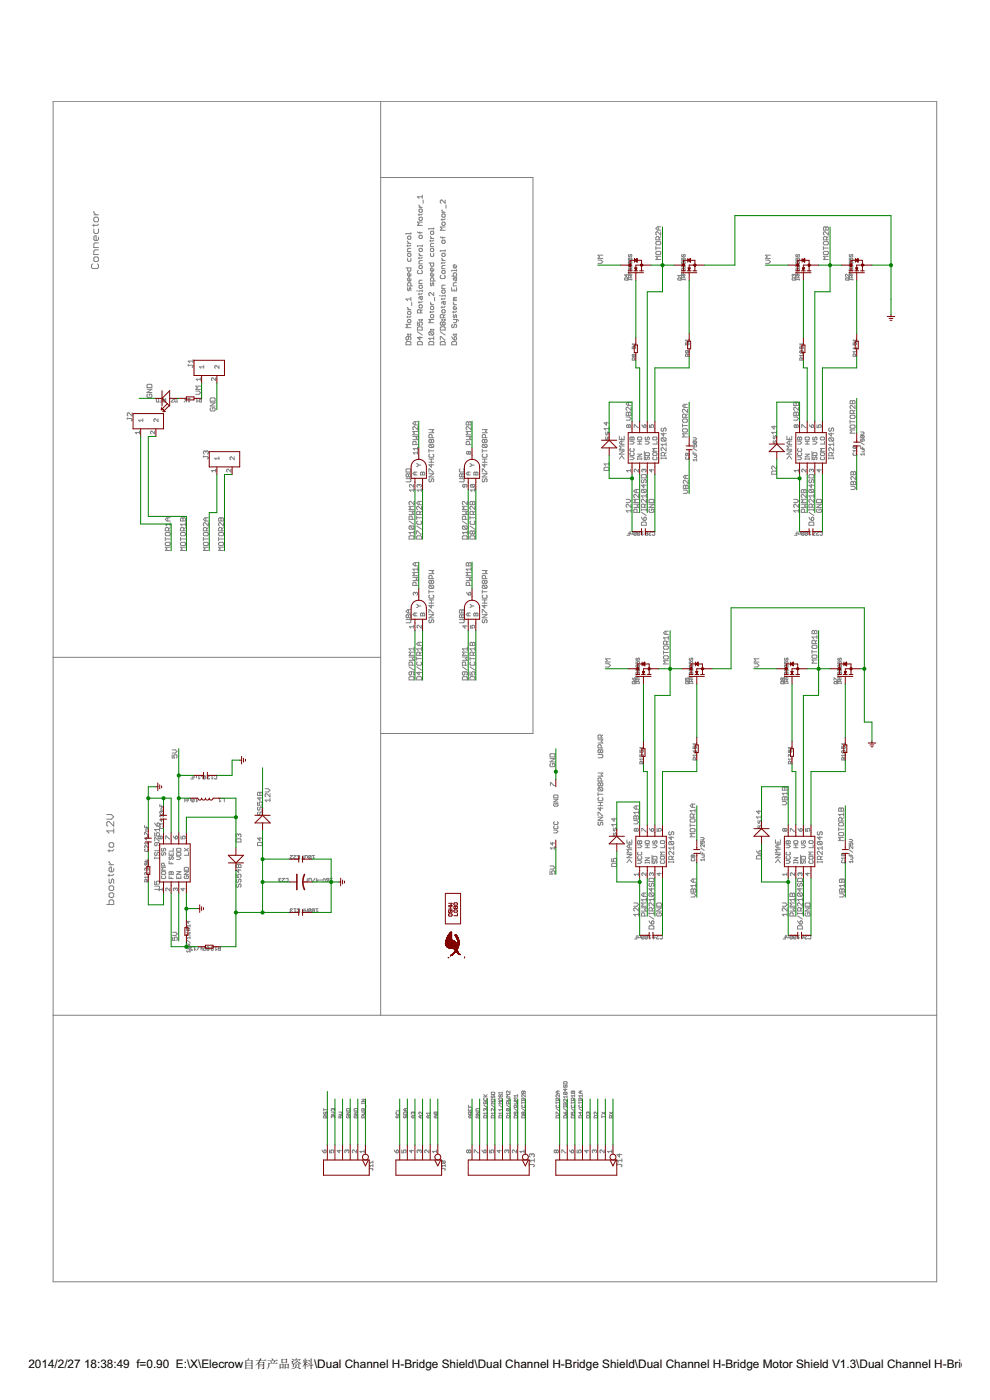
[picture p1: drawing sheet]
<svg xmlns="http://www.w3.org/2000/svg" width="297mm" height="420mm" viewBox="0 0 297 420" stroke-linecap="round" stroke-linejoin="round" font-family="sans-serif">
<defs><g id="words">
<g font-size="4">
<text x="8.5" y="410.7">2014/2/27</text>
<text x="25.2" y="410.7">18:38:49 f=0.90 E:\X\Elecrow自有产品资料\Dual Channel H-Bridge Shield\Dual Channel H-Bridge Shield\Dual Channel H-Bridge Motor Shield V1.3\Dual Channel H-Bridge M</text>
</g>
</g></defs>
<g fill="none" stroke="#808080" stroke-width=".3">
<path d="M15.9 30.4h265.2v354.3h-265.2zM114.2 30.4v274.3M114.2 53.3h45.7v166.8h-45.7M126.7 58.6v.9M126.7 59.1h-1.5l.5 .4M27.8 79.2l-.3 .4v.7l.3 .3h1.4l.3-.3v-.7l-.3-.4M28.2 68.7v1l.3 .4h.7l.3-.4v-1M28.2 77.4l.3-.3h.7l.3 .3v.7l-.3 .4h-.7l-.3-.4zM28.2 63.4v.4l.7 .7M28.2 67.3v.7M28.2 64.5h1.3M28.5 65.2h.7l.3 .3v.7l-.3 .4h-.7l-.3-.4v-.7z"/>
<path d="M29.5 71.1v.7l-.3 .4h-.7l-.3-.4v-.7l.3-.3h.4v1.4M29.5 72.9h-1l-.3 .3v1.1h1.3M29.5 75h-1l-.3 .4v1h1.3M29.5 67.3l-.3 .3h-1.4M122.3 71.1l.7-.3 .3 .8-.3 .2h-.4l-.3-.2zM122.3 76.2l.3-.2h.4l.3 .7-.7 .3-.3-.3zM122.3 77.5v.7l.3 .2h.4l.3-.2v-.7M122.3 72.3l.5 .7M122.3 73.5v.5M122.3 73h1M123.3 69.8v.5M123.3 70.1h-1.5v.2"/>
<path d="M123.3 74.5h-.7l-.3 .3v.7h1M123.3 73.5l-.3 .3h-.9M125.2 69.6l.3 .2h1.2M125.7 65.4l.8-.2 .2 .7-.2 .3h-.5l-.3-.3zM125.7 74.8l.8-.3 .2 .7-.2 .3h-.5l-.3-.3zM125.7 63l.8-.3 .2 .8-.2 .2h-.5l-.3-.2zM125.7 70.8l.3-.2h.5l.2 .7-.7 .3-.3-.3zM125.7 61.5l.5 .7M125.7 64.2v.5M125.7 76l.5 .7M125.7 77.2v.5M125.7 76.7h1"/>
<path d="M125.7 62.2h1M126 79.7h.5l.2 .2-.2 .7-.8-.2v-.5zM126 69.6v.5M126.7 66.7h-1.5l.5 .4-.5 .5h1.5M126.7 73.8h-1.5v.2M126.7 73.5v.5M126.7 78.2h-.7l-.3 .2v.8h1M126.7 77.2l-.2 .3h-1M126.7 64.2l-.2 .3h-1M127 60v1M128.7 78.9h1.4v.8l-.2 .2h-.5l-.2-.2v-.8M129.2 76v.7l.2 .3 .7-.3v-.7"/>
<path d="M129.2 74.8l.7-.3 .2 .7-.2 .3h-.5l-.2-.3zM129.2 71.6h.9M129.2 69.6l.2-.2h.5l.2 .7-.7 .2-.2-.2zM129.2 70.8l.4 .8M129.2 72.1v.5M130.1 73h-.7l-.2 .3v.7h.9M130.1 68.4v.5M130.1 68.6h-1.4v.3M130.1 72.1l-.2 .2h-1M132.1 71.1l.3 .2h1.2M132.6 66.9l.2-.2h.5l.3 .7-.3 .2h-.5l-.2-.2zM132.6 64.5l.2-.3h.5l.3 .7-.3 .3h-.5l-.2-.3z"/>
<path d="M132.6 76.2l.2-.2h.5l.3 .7-.8 .3-.2-.3zM132.6 72.3l.7-.2 .3 .7-.3 .2h-.5l-.2-.2zM132.6 63.7h1M132.6 63l.5 .7M132.6 65.7v.5M132.6 77.5l.5 .7M132.6 78.7v.5M132.6 78.2h1M132.8 71.1v.5M133.6 79.7h-.8l-.2 .2v.7h1M133.6 78.7l-.3 .2h-.9M133.6 60v1l-1-1-.5 .3v.5l.3 .2"/>
<path d="M133.6 75v.5M133.6 75.2h-1.5v.3M133.6 68.1h-1.5l.5 .5-.5 .5h1.5M133.6 65.7l-.3 .2h-.9M133.8 61.5v1M137 79.7l-.2 .7h-.5l-.3-.2v-.5l.5-.3v1M179.4 78.1h1l.5 .4-.5 .5h-1M180.9 76.6h-1.5l.5 .5-.5 .5h1.5M188.6 77.4v.7h.5l-.2-.3 .2-.4 .5 .2-.2 .5M188.7 76.4l-.1 .5 .3 .1 .2-.5 .3-.1 .2 .1-.2 .5M188.7 78.5h.7l.2 .2-.2 .5M188.7 78.5l-.1 .5 .8 .2"/>
<path d="M188.7 78.5l.7 .7M189.6 79.5v.7l-.7-.7-.3 .2 .1 .5M196.8 74v1M196.8 74.4h1.4M197 72.5h1l.2 .7-.2 .3h-1l-.2-.3zM197 75.4h1l.2 .8-.2 .2h-1l-.2-.2zM197.5 68.1v.9M197.8 72v-.7l-.3-.3h-.5l-.2 .3v.7h1.4M198.2 68.1h-.9l-.5 .5 .5 .4h.9M198.2 71l-.4 .5M198.2 76.9h-1.4l.5 .5-.5 .5h1.4M198.2 69.6v.9l-.9-.9-.5 .2 .2 .7"/>
<path d="M204.5 77.4v.7h.6l-.2-.3 .2-.4 .5 .2-.2 .5M204.7 76.4l-.2 .5 .4 .1 .2-.5 .3-.1 .2 .1-.2 .5M204.7 78.5h.7l.2 .2-.2 .5M204.7 78.5l-.2 .5 .9 .2M204.7 78.5l.7 .7M205.6 79.5v.7l-.7-.7-.4 .2 .2 .5M229.7 78.1h1l.5 .4-.5 .5h-1M231.2 76.6h-1.5l.5 .5-.5 .5h1.5M238.8 77.4v.7h.5l-.1-.3 .1-.4 .6 .2-.2 .5M239 76.4l-.2 .1 .2 .5 .3-.1 .2-.5 .4 .1-.2 .5M239 78.5h.7l.2 .2-.2 .5M239 78.5l-.2 .5 .9 .2"/>
<path d="M239 78.5l.7 .7M239.9 79.5v.7l-.7-.7-.4 .2 .2 .5M247.1 68.3l.2-.2 .5 .2 .5-.2 .2 .2v.7h-1.4zM247.1 72.7l.2-.2h1l.2 .2v.5l-.2 .3h-1l-.2-.3zM247.1 75.7l.2-.3h1l.2 .3v.5l-.2 .2h-1l-.2-.2zM247.1 74.4h1.4M247.1 74v1M247.8 68.3v.7M248.1 72v-.7l-.3-.3h-.5l-.2 .3v.7h1.4M248.5 71l-.4 .5M248.5 76.9h-1.4l.4 .5-.4 .5h1.4M248.5 69.6v.9l-1-.9-.4 .2v.5l.2 .2"/>
<path d="M254.8 77.4v.7h.5l-.1-.3 .1-.4 .6 .2-.2 .5M255 76.4l-.2 .1 .2 .5 .3-.1 .2-.5 .4 .1-.2 .5M255 78.5h.7l.2 .2-.2 .5M255 78.5l-.2 .5 .9 .2M255 78.5l.7 .7M255.9 79.5v.7l-.7-.7-.4 .2 .2 .5M121.8 80.4h1.5v.8l-.7 .2-.3-.2v-.8M122.3 86.3v.7l.3 .3 .4-1 .3 .3v.7M122.3 93.7l.7-.3 .3 .7-.3 .3h-.4l-.3-.3zM122.3 96.1l.7-.2 .3 .7-.3 .3h-.4l-.3-.3zM122.3 92.2l.5 .7M122.3 94.9v.5"/>
<path d="M122.3 92.9h1M123.3 82.1l-.3 .8h-.4l-.3-.3v-.5l.5-.2v1M123.3 83.6l-.3 .7-.7-.2v-.5l.5-.2v.9M123.3 85.8v-.7l-.3-.3-.7 .3v.7h1.5M123.3 89.3v.9M123.3 97.3h-1.5l.5 .6-.5 .4h1.5M123.3 94.9l-.3 .2h-.9M123.3 89.7h-1.5l.5 .5M123.5 90.7v1M125 87.3h.2M125.2 96.6v1h.8l-.3-.5 .3-.5 .7 .3-.2 .7M125.2 98.3l.3-.2h1l.2 .2v.8h-1.5z"/>
<path d="M125.2 99.6l1.5 .9M125.5 81.2l-.3 .2v.5l.3 .2h1l.2-.2-.2-.7M125.7 95.9h.3v.2h-.3zM125.7 85.8l.8-.2 .2 .7-.2 .3h-.5l-.3-.3zM125.7 91.7l.3-.2h.5l.2 .7-.7 .2-.3-.2zM125.7 88v.5M125.7 90.5v.5M126.2 93.9v-.7l-.2-.3-.8 .3v.7h1.5M126.2 89v.7l.3 .3 .2-.3v-.7h-.7l-.3 .3v.4M126.5 95.9h.2v.2h-.2zM126.7 87v.5M126.7 84.1h-.7l-.3 .2v.8h1"/>
<path d="M126.7 87.3h-1v.2M126.7 92.9l-.5 .5M126.7 90.5l-.2 .2h-1M126.7 88l-.2 .3h-1M128.9 99.6l-.2 .2v.5l.2 .2h1M128.9 99.6h1l.2 .2-.2 .7M128.9 99.6l1 .9M129.2 94.7l.2-.3h.5l.2 .7-.7 .3-.2-.3zM129.2 92.2l.2-.3h.5l.2 .8-.7 .2-.2-.2zM129.2 90.7l.4 .8M129.2 98.8h.2v.3h-.2zM129.2 91.5h.9"/>
<path d="M129.2 84.8v.8l.2 .2 .2-.7 .3-.3 .2 .3v.7M129.2 93.4v.5M129.9 98.8h.2v.3h-.2zM130.1 95.9h-1.4l.5 .5-.5 .5h1.4M130.1 84.3v-.7l-.2-.2h-.5l-.2 .2v.7h1.4M130.1 82.1l-.2 .8h-.5l-.2-.3v-.5l.4-.2v1M130.1 80.7l-.2 .7-.7-.2v-.5l.4-.3v1M130.1 93.4l-.2 .3h-1M130.1 87.8v1l-.9-1-.5 .2v.5l.2 .3M130.4 89.3v.9M131.9 88.8h.2M132.1 98.3l.3-.2h.9l.3 .2v.8h-1.5z"/>
<path d="M132.1 99.6l1.5 .9M132.4 82.6l-.3 .3v.5l.3 .2h.9l.3-.2-.3-.8M132.6 95.9h.2v.2h-.2zM132.6 93.2l.7-.3 .3 .8-.3 .2h-.5l-.2-.2zM132.6 81.4l.7-.2 .3 .7-.3 .2h-.5l-.2-.2zM132.6 87.3l.2-.3h.5l.3 .8-.8 .2-.2-.2zM132.6 89.5v.5M132.6 91.9v.5M132.8 96.9l-.2-.3-.5 .3v.4l.3 .3 .4-.3M132.8 96.9l.3-.3 .5 .3-.3 .7-.5-.3M132.8 96.9v.4M133.1 95.4v-.7l-.3-.3h-.4l-.3 .3v.7h1.5"/>
<path d="M133.1 90.5v.7l.2 .3 .3-.3v-.7h-.8l-.2 .2v.5M133.3 95.9h.3v.2h-.3zM133.6 89.5l-.3 .2h-.9M133.6 94.4l-.5 .5M133.6 85.6h-.8l-.2 .2v.8h1M133.6 88.5v.5M133.6 88.8h-1v.2M133.6 91.9l-.3 .3h-.9M135.5 82.9h1.5v-.8l-.7-.2-.3 .2v.8M135.5 86.3v1h1.5v-1M135.8 97.3l-.3 .3v.5l.5 .2 .3-.2v-.5l.5-.3 .2 .3-.2 .7M136 95.9h1.2l.3 .5"/>
<path d="M136 91.5h1M136 90.7l.5 .8M136 94.4v.7l.3 .3 .2-.3v-.4l.3-.3 .2 .3v.7M136 93.4v.5M136.3 89.7h.7M136.3 86.8v.5M136.3 89.7l-.3 .5h1M136.5 83.4v.7l.3 .2 .2-.2v-.7h-.7l-.3 .2v.5M137 95.9v.7l-.2 .3h-.8M137 92.2l-.2 .7-.8-.2v-.5l.5-.3v1M137 84.8h-.7l-.3 .3v.7h1M137 93.4l-.2 .3h-1"/>
<path d="M137 89.3h-.7l-.3 .2 .3 .2M137 81.2h-1.5v.2M137 80.9v.5M187.6 83.4h.7l.1 .5-.8 .2-.2-.2zM187.9 82.3v.7l-.5-.5h1M188.4 83.4l-.3 .3M188.6 83.9h1M188.6 81.6v.7h1M188.6 83.7v.4M189.1 80.8l-.2-.2-.3 .2 .1 .5M189.1 80.8l.1-.2 .4 .2-.2 .5M189.1 80.8v.1"/>
<path d="M189.1 82v.3M189.2 83.4v-.6l-.5-.1-.1 .7h1M189.6 83.7v.4M189.6 82.7l-.4 .3M203.6 83.4h.7l.1 .5-.8 .2-.2-.2zM204.4 82.7h-1l.4 .3M204.4 82.3v.7M204.4 83.4l-.3 .3M204.5 83.9h1.1M204.5 81.6v.7h1.1M204.5 83.7v.4M205.1 80.8l.1-.2 .4 .2-.2 .5"/>
<path d="M205.1 80.8l-.2-.2-.4 .2 .2 .5M205.1 80.8v.1M205.1 82v.3M205.2 83.4l-.1-.7-.6 .1v.6h1.1M205.6 83.7v.4M205.6 82.7l-.4 .3M237.8 83.4h.7l.2 .5-.9 .2-.1-.2zM238.2 82.5l-.2-.2-.3 .2 .1 .5M238.2 82.5l.2-.2 .3 .2-.2 .5M238.2 82.5v.2M238.7 83.4l-.3 .3M238.8 83.9h1.1"/>
<path d="M238.8 81.6v.7h1.1M238.8 83.7v.4M239.3 80.8l-.1-.2-.4 .2 .2 .5M239.3 80.8l.2-.2 .4 .2-.2 .5M239.3 80.8v.1M239.3 82v.3M239.5 83.4v-.6l-.5-.1-.2 .7h1.1M239.9 83.7v.4M239.9 82.7l-.4 .3M253.9 83.4h.7l.1 .5-.8 .2-.2-.2zM254.7 82.3v.7l-.7-.7-.3 .2 .2 .5M254.7 83.4l-.3 .3"/>
<path d="M254.8 83.9h1.1M254.8 81.6v.7h1.1M254.8 83.7v.4M255.3 80.8l-.1-.2-.4 .2 .2 .5M255.3 80.8l.2-.2 .4 .2-.2 .5M255.3 80.8v.1M255.3 82v.3M255.5 83.4v-.6l-.5-.1-.2 .7h1.1M255.9 83.7v.4M255.9 82.7l-.4 .3M44.1 116.8h1.5l-1.5 1h1.5M44.3 115.3h1l.3 .3v.7h-1.5v-.7z"/>
<path d="M44.3 118.3l-.2 .2 .2 .8h1l.3-.3-.3-.7h-.5v.5M47.1 119.6h.5v1l-.7-.1zM48 119.6h.7v1h-.7M49 119.6l.4 .4M49.7 119.6v1l-.7-.1 .2-.5h.5M52.1 119.6l-.7 .9v.1h.7M52.6 119.6h.5v1l-.7-.1zM55.3 119.6l.5 .5M56 119.6v1M56 120l-.7 .6M56.3 119.6h.7M56.5 109.6h1.2l.2 .3-.2 .4"/>
<path d="M56.5 109.4v.5M56.7 119.6v1l.3-.3M57.9 107.9v1M57.9 108.4h-1.4l.4 .5M58.7 119.6h.7M58.7 117.4h1l.5 .5-.5 .4h-1M59.1 119.6v1l.3-.3M59.8 119.6l.3 .4M60.1 113.8h-1.2l.4 .4M60.1 113.4v.8M60.2 115.9h-1.5l.5 .5-.5 .5h1.5M60.4 119.6v1h-.5l-.1-.5 .6-.1"/>
<path d="M61.1 110.1h-1.2l.4 .4M61.1 109.7v.8M63.1 119.7l.2-.3h1l.2 .3v.7h-1.4zM64.7 113.4v.8l-1.1-.8-.2 .2 .2 .6M65.7 109.7v.8l-.8-.8-.5 .2 .2 .6M121.8 102.8l.3-.3h.9l.3 .3v.7h-1.5zM122.3 100.3h.3v.2h-.3zM122.6 101v.8l-.3 .2-.5-.2v-.5l.3-.3h.9l.3 .3-.3 .7M123 100.3h.3v.2h-.3zM125.2 102.8l.3-.3h1l.2 .3v.7h-1.5zM126 101v1l-.8-.7h1.5M128.7 102.8l.2-.3h1l.2 .3v.7h-1.4z"/>
<path d="M130.1 101.5h-1.4l.5 .5M130.1 101v1M132.1 102.8l.3-.3h.9l.3 .3v.7h-1.5zM132.1 102v-1l1.5 1M135.5 101l.8 1M135.8 102.5h1l.2 .3v.7h-1.5v-.7zM136 100.3h.3v.2h-.3zM136.5 101l.5 .3-.2 .7h-.5v-.7zM136.8 100.3h.2v.2h-.2zM189.7 103.9v.7h.5l-.2-.3 .2-.4 .5 .2-.2 .5M190.2 106.5l-.2-.2-.3 .2 .2 .5 .3-.2M190.2 106.5l.2-.2 .3 .2-.2 .5-.3-.2"/>
<path d="M190.2 106.5v.3M190.4 108.1v-.6l-.5-.1-.2 .7h1M190.7 102.9v.7M190.7 103.3h-1l.3 .3M190.7 107.4l-.3 .3M205.7 102.8v.7h.5l-.2-.3 .2-.4 .5 .2-.2 .5M206.2 105.2l-.2 .7-.3-.2 .2-.5h.6l.2 .2-.2 .5M206.4 106.9l-.2-.7-.5 .2v.5h1M206.7 101.8v.6M206.7 102.1h-1l.3 .3M206.7 106.2l-.3 .4M240 103.9v.7h.5l-.2-.3 .2-.4 .5 .2-.2 .5"/>
<path d="M240.1 105.3l-.1 .2 .1 .5h.7M240.1 105.3h.7l.2 .2-.2 .5M240.1 105.3l.7 .7M240.7 108.1v-.6l-.6-.1-.1 .7h1M241 103.3h-1l.3 .3M241 102.9v.7M241 106.3v.7M241 107.4l-.3 .3M241 106.7h-1l.3 .3M256 102.8v.7h.5l-.2-.3 .2-.4 .5 .2-.2 .5M256.6 106.9v-.5l-.5-.2-.1 .7h1M257 102.1h-1l.3 .3"/>
<path d="M257 101.8v.6M257 104.1v.7M257 105.2v.7M257 106.2l-.4 .4M257 105.5h-1l.3 .4M257 104.5h-1l.3 .3M38.2 125.6h1.2l.2 .3-.2 .4M38.2 125.4v.5M39.6 123.9v1l-.9-1-.5 .2 .2 .8M41.8 129.8h-1.2l.4 .4M41.8 129.4v.8M42.8 126.1h-1.2l.4 .4"/>
<path d="M42.8 125.7v.8M46.4 129.4v.8l-1-.8-.3 .2 .3 .6M47.4 125.7v.8l-.8-.8-.4 .2 .2 .6M48.3 120.1h.4M61 137h1.2l.3 .3-.3 .5M61 136.8v.5M61.8 135.6l-.3-.3-.5 .3v.4l.3 .3M61.8 135.6l.2-.3 .5 .3v.4l-.3 .3M61.8 135.6v.2M63.1 120.9h1.4l-1.4 1h1.4M63.3 122.4l-.2 .2v.5l.2 .2h1l.2-.7-.7-.2v.5M65.7 137.1v.9"/>
<path d="M65.7 137.5h-1.3l.5 .5M70.3 137.1v.9l-1.1-.9-.2 .2 .2 .7M123.9 131h1.4l-.5 .5 .5 .5h-1.4M124.6 126.6v.9M124.8 133.4v-.7l-.2-.2-.7 .2v.7h1.4M125 139.2l.6 .4M125.3 134.2v.9M125.3 135.5v.8M125.3 135.9h-1.3l.4 .4M125.3 134.6h-1.3l.4 .5M125.3 128v1l-.9-1-.5 .3v.5l.2 .2M125.3 126.6h-.9l-.5 .4 .5 .5h.9"/>
<path d="M125.3 129.5h-1.4l.5 .5-.5 .5h1.4M125.6 139.6l-.6 .4M125.6 139.6h.7M128.7 134.8v1M128.7 138.7h1.4M128.7 137.8h1.4M128.7 135.3h1.4M128.7 128.9h1.4l-.5 .5 .5 .5h-1.4M128.9 133.3h1l.2 .3v.5l-.2 .2M128.9 136.3l-.2 .2 .2 .7h1l.2-.2v-.5l-.2-.2M128.9 133.3l-.2 .8 .2 .2h1M128.9 133.3l1 1"/>
<path d="M129.4 132.1l.2-.2 .5 .2v.5l-.2 .2-.5-.2M129.4 132.1v.5M129.4 137.8v.9M129.4 139.2v1l-.7-.7h1.4M129.4 132.1l-.2-.2-.5 .2 .2 .7 .5-.2M129.6 131.4v-.8l-.7-.2-.2 .2v.8h1.4M139.9 131h1.4l-.5 .5 .5 .5h-1.4M140.1 126.6l.5 .2 .5-.2 .2 .2v.7h-1.4v-.7zM140.6 126.8v.7M140.6 135.7l-.2-.2-.4 .2 .2 .6 .4-.2M140.6 135.7l.2-.2 .5 .2-.2 .6-.5-.2M140.6 135.7v.4"/>
<path d="M140.8 133.4v-.7l-.2-.2-.7 .2v.7h1.4M141 139.2l.6 .4M141.3 128v1l-.9-1-.5 .3v.5l.2 .2M141.3 129.5h-1.4l.5 .5-.5 .5h1.4M141.6 139.6l-.6 .4M141.6 139.6h.7M144.7 134.8v1M144.7 138.7h1.4M144.7 137.8h1.4M144.7 135.3h1.4M144.7 128.9h1.4l-.5 .5 .5 .5h-1.4M144.9 133.3l-.2 .8 .2 .2h1"/>
<path d="M144.9 136.3l-.2 .2 .2 .7h1l.2-.2v-.5l-.2-.2M144.9 133.3h1l.2 .3v.5l-.2 .2M144.9 133.3l1 1M145.4 132.1l-.2-.2-.5 .2 .2 .7 .5-.2M145.4 132.1v.5M145.4 137.8v.9M145.4 139.2v1l-.7-.7h1.4M145.4 132.1l.2-.2 .5 .2v.5l-.2 .2-.5-.2M145.6 131.4v-.8l-.7-.2-.2 .2v.8h1.4M181.7 129.6v.7l.3 .3 .5-1 .2 .3v.7M181.7 131.1v.7l.3 .2 .5-.9 .2 .2v.7M182 126.7v.9l-.7-.7h1.4"/>
<path d="M182.7 139.2h-1.4l.4 .5M182.7 128.1v1M182.7 138.7v1M182.7 128.6h-1.4l.4 .5M185.8 135.3h1.5l-1.5 1h1.5M185.8 130.9v1h1.5v-1M185.8 137.8l.7-1 .8 1M186.5 131.4v.5M186.5 132.4v.9M187.3 132.4h-1l-.5 .5 .5 .4h1M187.3 133.9h-1.5l.5 .4-.5 .5h1.5M187.9 123.9l.2-.2 .5 .2 .5-.2 .2 .2v.8h-1.4z"/>
<path d="M187.9 125.1h.9l.5 .5-.5 .5h-.9M188.6 120.7v1M188.6 123.9v.8M188.6 127.7l.2-.2 .5 .2-.3 .6-.4-.2M188.6 127.7l-.2-.2-.4 .2 .2 .6 .4-.2M188.6 127.7v.4M189 131.4l.2-.2 .4 .2 .5-.2 .2 .2v.6h-1.3zM189 132.4h.8l.5 .4-.5 .5h-.8M189 137.1h.8l.5 .4-.5 .5h-.8M189.2 134.6l-.2 .2 .2 .6h.9l.2-.2-.2-.6M189.2 135.9l-.2 .2 .2 .6 1.1-.2-.2-.6M189.3 122.2v1l-.9-1-.5 .2 .2 .8"/>
<path d="M189.3 120.7h-.9l-.5 .5 .5 .5h.9M189.6 131.4v.6M190.3 128.3v-.8l1.2 .8M191.3 136.3h1.3l-1.3 .8h1.3M191.3 132.4h1.3M191.3 137.5v.5M191.3 137.8h1.3M191.3 133.3h1.3M191.5 131.2h.8l.3 .6-.3 .2h-.8l-.2-.2zM191.9 132.4v.9M192.6 137.5v.5M192.6 127.5l.6 .8"/>
<path d="M193.2 127.7l.4-.2 .2 .6-.6 .2zM193.3 135.5v2.5M193.6 136.1l.2-.2h.8l.2 .2v.6h-1.2zM193.6 132.4h.8l.4 .4-.4 .5h-.8M193.8 137.1l-.2 .2 .2 .7 .4-.2 .2-.7 .4 .2-.2 .7M193.8 131.2l-.2 .2 .2 .6 .4-.2 .2-.6 .4 .2-.2 .6M194.9 127.5v.8h.6l-.2-.4 .2-.4 .6 .2-.2 .6M195.9 136.1l.2-.2h.8l.2 .6-1 .2zM196.1 137.1l-.2 .2 .2 .7h.8l.2-.2-.2-.7M196.1 131.2h.8l.2 .6-.2 .2h-.8l-.2-.2zM197.1 134.6h-1.2l.4 .4-.4 .4h1.2M197.1 132.4v.9h-1.2"/>
<path d="M198.4 137.5h1.5M198.4 137.3v.5M198.6 131.4l-.2 .2v.5l.2 .3h1M198.6 131.4h1l.3 .2v.5l-.3 .3M198.6 128.4l-.2 .3v.5l.2 .2 .5-.2v-.5l.3-.3 .5 .3v.5l-.3 .2M198.6 131.4l1 1M199.1 129.9v1l-.7-.7h1.5M199.4 136.8v-.7l-.3-.3h-.5l-.2 .3v.7h1.5M199.9 135.8l-.5 .5M199.9 133.3h-1.5l.5 .5M199.9 132.9v.9M199.9 134.3v1l-1-1-.5 .3v.5l.2 .2"/>
<path d="M199.9 137.3v.5M204.8 127.2v1M204.8 127.7h1.4M205 125.8h1l.2 .2v.5l-.2 .2h-1l-.2-.2zM205 128.7h1l.2 .2v.5l-.2 .3h-1l-.2-.3zM205.5 121.3v1M205.8 125.2v-.7l-.3-.2h-.5l-.2 .2v.7h1.4M205.8 137.1l-.1 .2 .1 .5 .9-.2-.2-.5M206.2 136l-.2 .7-.3-.1 .1-.6h.7l.2 .2-.2 .5M206.2 121.3h-.9l-.5 .5 .5 .5h.9M206.2 130.2h-1.4l.5 .5-.5 .4h1.4M206.2 122.8v1l-.9-1-.5 .2 .2 .8"/>
<path d="M206.2 124.3l-.4 .5M208 133.5v.7h.5l-.2-.4 .2-.3 .5 .1-.2 .6M208 135.6v.7h1M208 134.5l1 .7M208 131.4h.7l.3 .3-.3 .4h-.7M208.1 132.4h.7l.2 .2-.2 .5M208.1 132.4l-.1 .5 .8 .2M208.1 132.4l.7 .7M208.3 136.6h.7v.5l-.7 .2M208.5 135.9v.4M209 138h-1l.3 .4M209 137.7v.7"/>
<path d="M232 130.7v.8l.3 .2 .4-1 .3 .3v.7M232 132.2v.7l.3 .3 .2-.7 .2-.3 .3 .3v.7M232.3 127.8v1l-.8-.7h1.5M233 129.3v.9M233 139.9v1l-1-1-.5 .2 .3 .8M233 129.8h-1.5l.5 .4M236.1 135.3h1.5l-1.5 1h1.5M236.1 130.9v1h1.5v-1M236.1 137.8l.7-1 .8 1M236.8 131.4v.5M236.8 132.4v.9M237.6 132.4h-1l-.5 .5 .5 .4h1"/>
<path d="M237.6 133.9h-1.5l.5 .4-.5 .5h1.5M238.1 123.9l.3-.2 .5 .2 .5-.2 .2 .2v.8h-1.5zM238.1 125.1h1l.5 .5-.5 .5h-1M238.4 120.7l.5 .3 .5-.3 .2 .3v.7h-1.5v-.7zM238.9 121v.7M238.9 123.9v.8M238.9 127.7l.2-.2 .4 .2-.2 .6-.4-.2M238.9 127.7l-.2-.2-.4 .2 .2 .6 .4-.2M238.9 127.7v.4M239.3 132.4h.8l.4 .4-.4 .5h-.8M239.3 137.1h.8l.4 .4-.4 .5h-.8M239.3 131.4l.2-.2 .4 .2 .4-.2 .2 .2v.6h-1.2z"/>
<path d="M239.5 135.9l-.2 .2 .2 .6 1-.2-.2-.6M239.5 134.6l-.2 .2 .2 .6h.8l.2-.2-.2-.6M239.6 122.2v1l-1-1-.5 .2v.5l.3 .3M239.9 131.4v.6M240.6 128.3v-.8l1.2 .8M241.6 136.3h1.2l-1.2 .8h1.2M241.6 132.4h1.2M241.6 137.8h1.2M241.6 133.3h1.2M241.6 131.4l.2-.2h.8l.2 .6-.2 .2h-.8zM241.6 137.5v.5M242.2 132.4v.9"/>
<path d="M242.8 137.5v.5M242.8 127.5l.7 .8M243.5 127.7l.4-.2 .2 .6-.6 .2zM243.6 135.5v2.5M243.9 132.4h.8l.4 .4-.4 .5h-.8M243.9 136.1l.2-.2h.8l.2 .2v.6h-1.2zM244.1 137.1l-.2 .2 .2 .7 .4-.2 .2-.7 .4 .2-.2 .7M244.1 131.2l-.2 .2 .2 .6 .4-.2 .2-.6 .4 .2-.2 .6M245.1 127.5v.8h.7l-.2-.6 .6-.2 .2 .2-.2 .6M246.1 136.1l.3-.2h.8l.2 .6-1 .2zM246.1 131.4l.3-.2h.8l.2 .6-.2 .2h-.8zM246.4 137.1l-.3 .2 .3 .7h.8l.2-.2-.2-.7"/>
<path d="M247.4 134.6h-1.3l.4 .4-.4 .4h1.3M247.4 132.4v.9h-1.3M248.7 137.5h1.4M248.7 137.3v.5M248.9 131.4l-.2 .2v.5l.2 .3h1M248.9 131.4h1l.2 .2-.2 .8M248.9 128.4l-.2 .3v.5l.5 .2 .2-.2v-.5l.5-.3 .2 .3-.2 .7M248.9 131.4l1 1M249.4 129.9v1l-.7-.7h1.4M249.6 136.8v-.7l-.2-.3h-.5l-.2 .3v.7h1.4M250.1 133.3h-1.4l.5 .5M250.1 134.3v1l-.9-1-.5 .3v.5l.2 .2"/>
<path d="M250.1 132.9v.9M250.1 137.3v.5M250.1 135.8l-.5 .5M255.1 124.8l.2-.2h1l.2 .2v.5l-.2 .3h-1l-.2-.3zM255.1 120.4l.2-.2 .5 .2 .5-.2 .2 .2v.8h-1.4zM255.1 126.1v1M255.1 126.6h1.4M255.3 127.6h1l.2 .2v.5l-.2 .2h-1l-.2-.2v-.5zM255.8 120.4v.8M256 124.1v-.7l-.2-.3h-.5l-.2 .3v.7h1.4M256.1 133.8l-.2 .6 .9 .2M256.1 136l-.2 .1 .2 .6h.7l.2-.2-.2-.5"/>
<path d="M256.1 133.8h.7l.2 .2-.2 .6M256.1 133.8l.7 .8M256.5 129h-1.4l.4 .5-.4 .5h1.4M256.5 121.7v.9l-1.2-.9-.2 .2v.5l.2 .2M256.5 123.1l-.5 .5M257 134.9v.7M257 135.3h-1.1l.4 .3M258.2 131.7v.7h.6l-.2-.3 .2-.4 .5 .2-.2 .5M258.2 133.8v.8h1.1M258.2 132.8l1.1 .7M258.2 129.6h.8l.3 .4-.3 .3h-.8M258.4 130.7h.7l.2 .2-.2 .5"/>
<path d="M258.4 130.7l-.2 .5 .9 .2M258.4 130.7l.7 .7M258.6 134.9h.7l-.2 .7h-.5M258.8 134.2v.4M259.3 136.3h-1.1l.4 .4M259.3 136v.7M50.3 155.4v1M50.6 159.3v-.7l-.3-.3h-.5l-.2 .3v.7h1.5M51.1 156.9v.9M51.1 158.3l-.5 .5M51.1 157.4h-1.5l.5 .4M51.1 155.4h-1l-.5 .5 .5 .5h1"/>
<path d="M54.2 155.6l.2-.2 .5 .2 .5-.2 .2 .2v.8h-1.4zM54.9 155.6v.8M55.1 159.3v-.7l-.2-.3h-.5l-.2 .3v.7h1.4M55.6 157.4h-1.4l.5 .4M55.6 156.9v.9M55.6 158.3l-.5 .5M61.8 155.4v1M62 159.3v-.7l-.2-.3h-.5l-.3 .3v.7h1.5M62.5 156.9v.9l-1-.9-.5 .2 .3 .7M62.5 155.4h-1l-.5 .5 .5 .5h1M62.5 158.3l-.5 .5M64.7 140.8v.8"/>
<path d="M64.7 141.2h-1.3l.5 .4M65.8 159.8h1l.3 .7-.3 .3h-1l-.2-.3zM65.8 155.4l.5 .2 .5-.2 .3 .2v.8h-1.5v-.8zM66.3 155.6v.8M66.6 159.3v-.7l-.3-.3h-.5l-.2 .3v.7h1.5M67.1 158.3l-.5 .5M67.1 156.9v.9l-1-.9-.5 .2 .2 .7M69.3 140.8v.8l-1.1-.8-.2 .2 .2 .6M121.8 143.7h1.2l.3 .2v.5l-.3 .2h-1.2M122.1 140.7h.9l.3 .2v.8h-1.5v-.8zM122.6 142.4l.2-.2 .5 .2v.5l-.3 .3-.4-.3M122.6 142.4l-.3-.2-.5 .2 .3 .8 .5-.3"/>
<path d="M122.6 142.4v.5M122.7 153.4h1.5l-.5 .5 .5 .5h-1.5M122.7 156.4l1.5 1M123 157.8h1l.2 .3v.5l-.2 .2M123 157.8l-.3 .3v.5l.3 .2h1M123 157.8l1 1M123.7 155.9v-.7l-.2-.3h-.5l-.3 .3v.7h1.5M124.1 145.4v.8l-.8-.8-.4 .2 .2 .6M124.1 146.6v.9M124.1 147.1h-1.2l.4 .4M124.2 159.8h-1.5l.5 .5M124.2 152h-1.5l.5 .4-.5 .5h1.5"/>
<path d="M124.2 150.5v1l-1-1-.5 .2v.5l.3 .3M124.2 159.3v1M124.5 141.7v.8M125 155.4h1.5M125 154.9v1M125 157.8l1.5 1M125.1 141.7h-.8l-.4 .4 .4 .4h.8M125.3 156.4l-.3 .2v.5l.3 .3h.9l.3-.3v-.5l-.3-.2M125.8 150.5v1M125.8 145.6l-.2-.2-.5 .2 .2 .6M125.8 145.6l.2-.2 .4 .2-.2 .6M125.8 145.6v.2"/>
<path d="M126 154.4v-.7l-.2-.3-.8 .3v.7h1.5M126.2 141.9l.2-.2 .4 .2 .4-.2 .2 .2v.6h-1.2zM126.4 146.6v.9M126.4 147.1h-1.3l.5 .4M126.5 152v.9l-1-.9-.5 .2v.5l.3 .2M126.5 153.4l-.5 .5M126.5 150.5h-1l-.5 .5 .5 .5h1M126.8 141.9v.6M128.7 141.7v-1l1.4 1M128.7 142.2h1.4l-1.4 1h1.4M128.9 143.7l-.2 .2 .2 .7 .5-.2 .2-.7 .5 .2v.5l-.2 .2M137.8 143.7h1.2l.3 .2v.5l-.3 .2h-1.2"/>
<path d="M138.1 140.7l-.3 .2 .3 .8h.9l.3-.3v-.5l-.3-.2M138.6 142.4l-.3-.2-.5 .2 .3 .8 .5-.3M138.6 142.4l.2-.2 .5 .2v.5l-.3 .3-.4-.3M138.6 142.4v.5M138.7 153.4h1.5l-.5 .5 .5 .5h-1.5M138.7 156.4l1.5 1M139 157.8l-.3 .3v.5l.3 .2h1M139 157.8h1l.2 .3-.2 .7M139 157.8l1 1M139.5 145.4v.6l-.2 .2-.4-.2 .2-.6h.8l.2 .2-.2 .6M139.7 155.9v-.7l-.2-.3h-.5l-.3 .3v.7h1.5M140.2 152h-1.5l.5 .4-.5 .5h1.5"/>
<path d="M140.2 159.8h-1.5l.5 .5M140.2 150.5v1l-1-1-.5 .2v.5l.3 .3M140.2 159.3v1M140.5 141.7v.8M141 150.7l.3-.2 .5 .2 .4-.2 .3 .2v.8h-1.5zM141 155.4h1.5M141 154.9v1M141 157.8l1.5 1M141.1 141.7h-.8l-.4 .4 .4 .4h.8M141.3 156.4l-.3 .2v.5l.3 .3h.9l.3-.3-.3-.7M141.4 145.4l-.3 .2 .3 .6h.8M141.4 145.4l1 .2-.2 .6"/>
<path d="M141.4 145.4l.8 .8M141.8 159.6l-.3-.3-.5 .3v.5l.3 .2 .5-.2M141.8 159.6l.2-.3 .5 .3-.3 .7-.4-.2M141.8 150.7v.8M141.8 159.6v.5M142 154.4v-.7l-.2-.3-.8 .3v.7h1.5M142.2 141.9l.2-.2 .4 .2 .4-.2 .2 .2v.6h-1.2zM142.4 147.1h-1.3l.5 .4M142.4 146.6v.9M142.5 152v.9l-1-.9-.5 .2v.5l.3 .2M142.5 153.4l-.5 .5M142.8 141.9v.6"/>
<path d="M144.7 141.7v-1l1.4 1M144.7 142.2h1.4l-1.4 1h1.4M144.9 143.7l-.2 .2 .2 .7 .5-.2 .2-.7 .5 .2v.5l-.2 .2M181.3 140.5l.2-.3h1l.2 .3v.7h-1.4zM187.9 149.9h.9l.5 .4-.5 .5h-.9M188.8 159.6v1.1h-.7M189.1 159.6l.2 .7h.6v-.7M189.3 140.8v.8M189.3 141.2h-1.3l.4 .4M189.3 151.3v1l-.9-1-.5 .3 .2 .7M189.3 153.3h-1.4l.5 .5M189.3 152.8v1"/>
<path d="M190.2 151.3h1.4l-.5 .5 .5 .5h-1.4M190.9 146.9v1M190.9 159.8v.7l-.2 .2-.5-.2M190.9 159.8l-.2-.2-.5 .2v.7M190.9 159.8l-.7 .7M191.1 153.8v-.8l-.7-.2-.2 .2v.8h1.4M191.5 140.8v.8l-.8-.8-.4 .2 .2 .6M191.6 148.4v1l-1-1-.4 .2 .2 .8M191.6 146.9h-1l-.4 .5 .4 .5h1M191.6 149.9h-1.4l.4 .4-.4 .5h1.4M192 159.8v.7l-.2 .2-.5-.2M192 159.8l-.2-.2-.5 .2v.7"/>
<path d="M192 159.8l-.7 .7M192.3 159.6h.7M192.4 152.8v.4M192.4 153h1.5M192.4 155.2l.8 1M192.4 153.7l1.5 1M192.7 159.6v1.1l.3-.4M192.7 143.9l-.3 .3 .3 .7 .5-.2v-.5l.2-.3 .5 .3v.5l-.2 .2M192.7 142.4h1l.2 .3v.7h-1.5v-.7zM192.7 146.9l-.3 .2 .3 .7h1M192.7 156.7h1l.2 .2v.7h-1.5v-.7zM192.7 146.9h1l.2 .2v.5l-.2 .2"/>
<path d="M192.7 146.9l1 .9M193.2 155.4l.2-.2 .5 .2v.5l-.2 .3h-.5zM193.2 145.4v1l-.8-.8h1.5M193.2 141l-.2-.2-.4 .2 .2 .6M193.2 141l.2-.2 .4 .2-.2 .6M193.2 141v.2M193.4 152.3v-.8l-.2-.2h-.5l-.3 .2v.8h1.5M193.9 149.8v1l-1-1-.5 .3 .3 .7M193.9 148.3v1M193.9 152.8v.4M193.9 148.8h-1.5l.5 .5M193.9 151.3l-.5 .5"/>
<path d="M194.7 159.6h.7l-.7 .7 .2 .4 .5-.2M194.7 150.1l.3-.2h.9l.3 .2v.7h-1.5zM194.7 151.3h1.5l-1.5 1h1.5M195 152.8l-.3 .2 .3 .8h.9l.3-.3v-.5l-.7-.2v.5M195.5 140.8v.8l-.6-.6h1.2M195.7 159.8l.2-.2 .5 .2v.7l-.1 .2-.6-.2M205 147.1h1l.5 .5-.5 .5h-1M205.3 145.6l.4 .3 .5-.3 .3 .3v.7h-1.5v-.7zM205.7 142.7v.9M205.7 145.9v.7M206.5 142.7h-1l-.5 .5 .5 .4h1M206.5 144.1v1l-1-1-.5 .3 .3 .7"/>
<path d="M231.5 141.6l.3-.2h.9l.3 .2v.7h-1.5zM238.1 149.9h1l.5 .4-.5 .5h-1M239.1 159.6v1.1h-.7M239.4 159.6l.2 .7h.5v-.7M239.5 140.8v.8M239.5 141.2h-1.2l.4 .4M239.6 151.3v1l-1-1-.5 .3v.5l.3 .2M239.6 153.3h-1.5l.5 .5M239.6 152.8v1M240.4 151.3h1.5l-.5 .5 .5 .5h-1.5M240.4 147.2l.3-.3 .5 .3 .5-.3 .2 .3v.7h-1.5zM241.2 147.2v.7"/>
<path d="M241.2 159.8l-.2-.2-.5 .2v.7M241.2 159.8v.7l-.2 .2-.5-.2M241.2 159.8l-.7 .7M241.4 153.8v-.8l-.2-.2-.8 .2v.8h1.5M241.8 140.8v.8l-.8-.8-.4 .2 .2 .6M241.9 148.4v1l-1-1-.5 .2v.5l.3 .3M241.9 149.9h-1.5l.5 .4-.5 .5h1.5M242.3 159.8l-.2-.2-.6 .2v.7M242.3 159.8v.7l-.2 .2-.6-.2M242.3 159.8l-.8 .7M242.6 159.6h.7M242.7 152.8v.4"/>
<path d="M242.7 155.2l.8 1M242.7 153.7l1.5 1M242.7 153h1.5M243 159.6v1.1l.3-.4M243 143.9l-.3 .3v.5l.5 .2 .3-.2v-.5l.4-.3 .3 .3-.3 .7M243 142.4h.9l.3 .3v.7h-1.5v-.7zM243 146.9l-.3 .2v.5l.3 .2h.9M243 156.7h.9l.3 .2v.7h-1.5v-.7zM243 146.9h.9l.3 .2-.3 .7M243 146.9l.9 .9M243.5 145.4v1l-.8-.8h1.5M243.5 155.4l.2-.2 .5 .2-.3 .8h-.4z"/>
<path d="M243.5 141l-.2-.2-.5 .2 .3 .6M243.5 141l.2-.2 .4 .2-.2 .6M243.5 141v.2M243.7 152.3v-.8l-.2-.2h-.5l-.3 .2v.8h1.5M244.2 149.8v1l-1-1-.5 .3v.4l.3 .3M244.2 148.3v1M244.2 152.8v.4M244.2 151.3l-.5 .5M244.2 148.8h-1.5l.5 .5M244.6 159.6l-.7 .9v.2h.7M245 159.6h.7l-.7 .7 .2 .4 .5-.2M245 150.1l.3-.2h.9l.3 .2v.7h-1.5z"/>
<path d="M245 151.3h1.5l-1.5 1h1.5M245.3 152.8l-.3 .2v.5l.3 .3h.9l.3-.8-.8-.2v.5M245.8 140.8v.8l-.7-.6h1.3M246 159.8l.2-.2 .5 .2v.7l-.2 .2-.5-.2M255.3 144.7l.2-.2 .5 .2 .5-.2 .3 .2v.7h-1.5zM255.3 141.8l.2-.3 .5 .3 .5-.3 .3 .3v.7h-1.5zM255.3 145.9h1l.5 .5-.5 .5h-1M256 141.8v.7M256 144.7v.7M256.8 143v1l-1-1-.5 .2v.5l.2 .3M49.6 160l.2-.2h1l.3 .7-.3 .3h-1l-.2-.3zM49.6 161.3v1"/>
<path d="M49.6 161.8h1.5M49.8 162.8h1l.3 .7-.3 .2h-1l-.2-.2v-.5zM51.1 164.2h-1.5l.5 .5-.5 .5h1.5M54.2 163l.2-.2h1l.2 .7-.2 .2h-1l-.2-.2zM54.2 160l.2-.2h1l.2 .7-.2 .3h-1l-.2-.3zM54.2 161.8h1.4M54.2 161.3v1M55.6 164.2h-1.4l.5 .5-.5 .5h1.4M61 160l.3-.2h1l.2 .7-.2 .3h-1zM61 161.3v1M61 161.8h1.5M61.3 162.8h1l.2 .7-.2 .2h-1l-.3-.2z"/>
<path d="M62.5 164.2h-1.5l.5 .5-.5 .5h1.5M65.6 161.8h1.5M65.6 161.3v1M65.8 162.8h1l.3 .7-.3 .2h-1l-.2-.2zM67.1 164.2h-1.5l.5 .5-.5 .5h1.5M122.7 161l.3-.2h1l.2 .2v.8h-1.5zM123.9 173.3h1.4l-.5 .5 .5 .4h-1.4M124.6 168.8v1M124.6 178l.2-.2 .5 .2-.2 .6M124.6 178l-.2-.2-.4 .2 .2 .6M124.6 178v.2M124.8 175.7v-.7l-.2-.3h-.5l-.2 .3v.7h1.4"/>
<path d="M125 161l.3-.2h.9l.3 .2v.8h-1.5zM125 160.3v-1l1.5 1M125.3 171.8h-1.4l.5 .5-.5 .5h1.4M125.3 170.8h-1.4l.5 .5M125.3 170.3v1M125.3 168.8h-.9l-.5 .5 .5 .5h.9M128.7 177.1v1M128.7 177.6h1.4M128.7 171.2h1.4l-.5 .5 .5 .5h-1.4M128.9 175.6h1l.2 .3v.4l-.2 .3M128.9 178.6l-.2 .2 .2 .7h1l.2-.2v-.5l-.2-.2M128.9 175.6l-.2 .3 .2 .7h1"/>
<path d="M128.9 175.6l1 1M129.4 174.4l-.2-.2-.5 .2 .2 .7 .5-.2M129.4 174.4l.2-.2 .5 .2v.5l-.2 .2-.5-.2M129.4 174.4v.5M129.6 173.7v-.8l-.2-.2h-.5l-.2 .2v.8h1.4M138.7 161l.3-.2h1l.2 .2v.8h-1.5zM139.9 169.1l.2-.3 .5 .3 .5-.3 .2 .3v.7h-1.4zM139.9 173.3h1.4l-.5 .5 .5 .4h-1.4M140 177.8l.6 .8M140.6 169.1v.7M140.8 177.8l.5 .2-.2 .6h-.5v-.6zM140.8 175.7v-.7l-.2-.3h-.5l-.2 .3v.7h1.4"/>
<path d="M141 161l.3-.2h.9l.3 .2v.8h-1.5zM141.3 171.8h-1.4l.5 .5-.5 .5h1.4M141.3 170.8h-1.4l.5 .5M141.3 170.3v1M144.7 177.6h1.4M144.7 171.2h1.4l-.5 .5 .5 .5h-1.4M144.7 177.1v1M144.9 178.6l-.2 .2 .2 .7h1l.2-.2v-.5l-.2-.2M144.9 175.6l-.2 .3 .2 .7h1M144.9 175.6h1l.2 .3v.4l-.2 .3M144.9 175.6l1 1M145.4 174.4l-.2-.2-.5 .2 .2 .7 .5-.2"/>
<path d="M145.4 174.4l.2-.2 .5 .2v.5l-.2 .2-.5-.2M145.4 174.4v.5M145.6 173.7v-.8l-.2-.2h-.5l-.2 .2v.8h1.4M188.4 160.1h.4M193.8 160.1l-.2-.1 .2-.4 .5 .2-.1 .3M193.8 160.1l-.2 .2 .2 .4 .5-.2-.1-.4M193.8 160.1h.4M238.7 160.1h.4M15.9 197.3h98.3M121.8 185.9h1.2l.3 .3v.5l-.3 .2h-1.2M122.6 184.7l.2-.2 .5 .2v.5l-.3 .2-.4-.2M122.6 184.7l-.3-.2-.5 .2 .3 .7 .5-.2"/>
<path d="M122.6 183v1M122.6 184.7v.5M122.7 197.2h1.5l-.5 .5 .5 .5h-1.5M123.3 183h-1l-.5 .5 .5 .5h1M123.7 199.6v-.7l-.2-.2-.8 .2v.7h1.5M124.1 188.1h-1.2l.4 .4M124.1 187.7v.8M124.2 195.7h-1.5l.5 .5-.5 .5h1.5M124.2 194.2v1M124.2 194.7h-1.5l.5 .5M124.5 184v.8M125 181.5l.6 .4"/>
<path d="M125 197.2v1M125 197.7h1.5M125.1 184h-.8l-.4 .4 .4 .4h.8M125.3 198.7l-.3 .2v.5l.3 .2h.9l.3-.2v-.5l-.3-.2M125.6 181.9l-.6 .4M125.6 181.9h.7M125.8 192.8v.9M126 196.7v-.7l-.2-.3h-.5l-.3 .3v.7h1.5M126.2 184.2l.2-.2 .4 .2 .4-.2 .2 .2v.6h-1.2zM126.4 187.7v.8l-1.1-.8-.2 .2 .2 .6M126.5 194.2v1M126.5 194.7h-1.5l.5 .5"/>
<path d="M126.5 192.8h-1l-.5 .5 .5 .4h1M126.5 195.7l-.5 .5M126.8 184.2v.6M128.7 184v-1l1.4 1M128.7 184.5h1.4l-1.4 .9h1.4M128.7 181h1.4M128.7 180h1.4M128.9 185.9l-.2 .3 .2 .7 .5-.2 .2-.8 .5 .3v.5l-.2 .2M129.4 180v1M129.4 181.5v1l-.7-.7h1.4M137.8 185.9h1.2l.3 .3v.5l-.3 .2h-1.2M138.1 183l.5 .2 .4-.2 .3 .2v.8h-1.5v-.8z"/>
<path d="M138.6 184.7l-.3-.2-.5 .2 .3 .7 .5-.2M138.6 184.7l.2-.2 .5 .2v.5l-.3 .2-.4-.2M138.6 183.2v.8M138.6 184.7v.5M138.7 197.2h1.5l-.5 .5 .5 .5h-1.5M139.5 187.7v.8l-.6-.6h1.2M139.7 199.6v-.7l-.2-.2-.8 .2v.7h1.5M140.2 195.7h-1.5l.5 .5-.5 .5h1.5M140.2 194.7h-1.5l.5 .5M140.2 194.2v1M140.5 184v.8M141 181.5l.6 .4"/>
<path d="M141 193l.3-.2 .5 .2 .4-.2 .3 .2v.7h-1.5zM141 197.2v1M141 197.7h1.5M141.1 184h-.8l-.4 .4 .4 .4h.8M141.1 187.7v.8h.7l-.2-.4 .2-.4 .6 .2-.2 .6M141.3 198.7l-.3 .2v.5l.3 .2h.9l.3-.2-.3-.7M141.6 181.9l-.6 .4M141.6 181.9h.7M141.8 193v.7M142 196.7v-.7l-.2-.3h-.5l-.3 .3v.7h1.5M142.2 184.2l.2-.2 .4 .2 .4-.2 .2 .2v.6h-1.2zM142.5 194.2v1"/>
<path d="M142.5 194.7h-1.5l.5 .5M142.5 195.7l-.5 .5M142.8 184.2v.6M144.7 184.5h1.4l-1.4 .9h1.4M144.7 184v-1l1.4 1M144.7 181h1.4M144.7 180h1.4M144.9 185.9l-.2 .3 .2 .7 .5-.2 .2-.8 .5 .3v.5l-.2 .2M145.4 181.5v1l-.7-.7h1.4M145.4 180v1M181.7 199.2h1l.5 .5-.5 .5h-1M183.2 197.7h-1.5l.5 .5-.5 .5h1.5"/>
<path d="M190.8 198.6v.6h.5l-.1-.5 .5-.1 .2 .1-.2 .5M191 199.6l-.2 .5 .9 .2M191 199.6h.7l.2 .2-.2 .5M191 197.5l-.2 .2 .2 .5 .3-.2 .2-.5 .4 .2-.2 .5M191 199.6l.7 .7M199.1 195.3v1M199.1 195.8h1.4M199.3 196.8h1l.2 .3v.4l-.2 .3h-1l-.2-.3zM199.3 193.9h1l.2 .2v.5l-.2 .2h-1l-.2-.2zM199.8 189.4v1M200 193.4v-.8l-.2-.2h-.5l-.2 .2v.8h1.4M200.5 198.3h-1.4l.5 .5-.5 .5h1.4"/>
<path d="M200.5 189.4h-.9l-.5 .5 .5 .5h.9M200.5 190.9v1M200.5 192.4l-.5 .5M200.5 191.4h-1.4l.5 .5M206.8 198.6v.6h.5l-.1-.3 .1-.3 .6 .1-.2 .5M207 197.5l-.2 .5 .4 .2 .1-.5 .4-.2 .2 .2-.2 .5M207 199.6h.7l.2 .2-.2 .5M207 199.6l-.2 .5 .9 .2M207 199.6l.7 .7M226.3 199.2h.9l.5 .5-.5 .5h-.9M227.7 197.7h-1.4l.5 .5-.5 .5h1.4M235.4 198.6v.6h.5l-.2-.3 .2-.3 .5 .1-.1 .5"/>
<path d="M235.6 199.6l-.2 .2 .2 .5h.7M235.6 199.6h.7l.1 .2-.1 .5M235.6 197.5l-.2 .2 .2 .5 .3-.2 .2-.5 .3 .2-.1 .5M235.6 199.6l.7 .7M243.6 189.5l.3-.3 .5 .3 .5-.3 .2 .3v.7h-1.5zM243.6 193.9l.3-.3h1l.2 .3v.5l-.2 .2h-1l-.3-.2zM243.6 195.1v1M243.6 195.6h1.5M243.9 196.6h1l.2 .2v.5l-.2 .2h-1l-.3-.2v-.5zM244.4 189.5v.7M244.6 193.1v-.7l-.2-.2h-.5l-.3 .2v.7h1.5M245.1 191.2h-1.5l.5 .5"/>
<path d="M245.1 198.1h-1.5l.5 .4-.5 .5h1.5M245.1 192.2l-.5 .4M245.1 190.7v1M251.4 198.6v.6h.5l-.2-.3 .2-.3 .5 .1-.1 .5M251.6 199.6l-.2 .2 .2 .5h.7M251.6 199.6h.7l.1 .2-.1 .5M251.6 197.5l-.2 .2 .2 .5 .3-.2 .2-.5 .3 .2-.1 .5M251.6 199.6l.7 .7M122.7 203.3l.3-.2h1l.2 .2v.7h-1.5zM122.7 200.1l1.5 1M123.5 201.6v.7l-.3 .3-.5-.3v-.5l.3-.2h1l.2 .2v.5l-.2 .3M125 203.3l.3-.2h.9l.3 .2v.7h-1.5z"/>
<path d="M125 200.1l1.5 1M125.8 201.6v1l-.8-.8h1.5M138.7 203.3l.3-.2h1l.2 .2v.7h-1.5zM138.7 200.1l1.5 1M139.5 201.6v.7l-.3 .3-.5-.3v-.5l.3-.2h1l.2 .2-.2 .8M141 201.6v1h.8l-.3-.5 .3-.5 .7 .2-.3 .8M141 203.3l.3-.2h.9l.3 .2v.7h-1.5zM141 200.1l1.5 1M189.7 203.5l.5 .7M189.9 204.5h.6l.2 .5-.8 .2-.2-.2zM190.2 203.6l.2-.1 .3 .1-.2 .6h-.3zM190.7 204.5l-.3 .4"/>
<path d="M190.8 205h1.1M190.8 202.8v.7h1.1M190.8 204.9v.3M191.3 201.9l-.1-.2-.4 .2 .2 .5M191.3 201.9l.2-.2 .4 .2-.2 .5M191.3 201.9v.2M191.3 203.1v.4M191.5 204.5v-.5l-.5-.2-.2 .7h1.1M191.9 200.7v.7l-.7-.7-.4 .1 .2 .6M191.9 204.9v.3M191.9 203.8l-.4 .4M205.7 203.5v.7h.5l-.2-.4 .2-.3 .5 .1-.2 .6"/>
<path d="M205.7 204.7l.8-.2 .2 .5-.8 .2zM206.7 204.5l-.3 .4M206.8 205h1.1M206.8 202.8v.7h1.1M206.8 204.9v.3M207.3 201.9l.2-.2 .4 .2-.2 .5M207.3 201.9l-.1-.2-.4 .2 .2 .5M207.3 201.9v.2M207.3 203.1v.4M207.5 204.5l-.2-.7-.5 .2v.5h1.1M207.9 200.7v.7l-.7-.7-.4 .1 .2 .6M207.9 204.9v.3"/>
<path d="M207.9 203.8l-.4 .4M234.3 204.7l.8-.2 .2 .5-.9 .2zM234.8 203.6l.1-.1 .4 .1-.2 .6-.3-.2M234.8 203.6l-.2-.1-.3 .1 .1 .6 .4-.2M234.8 203.6v.4M235.3 204.5l-.4 .4M235.4 205h1M235.4 202.8v.7h1M235.4 204.9v.3M235.9 201.9l.2-.2 .3 .2-.1 .5M235.9 201.9l-.2-.2-.3 .2 .2 .5M235.9 201.9v.2"/>
<path d="M235.9 203.1v.4M236.1 204.5v-.5l-.5-.2-.2 .7h1M236.4 200.7v.7l-.7-.7-.3 .1 .2 .6M236.4 204.9v.3M236.4 203.8l-.3 .4M250.3 204.7l.8-.2 .2 .5-.9 .2zM250.3 204.2v-.7l1 .7M251.3 204.5l-.4 .4M251.4 205h1M251.4 202.8v.7h1M251.4 204.9v.3M251.9 201.9l-.2-.2-.3 .2 .2 .5"/>
<path d="M251.9 201.9l.2-.2 .3 .2-.1 .5M251.9 201.9v.2M251.9 203.1v.4M252.1 204.5v-.5l-.5-.2-.2 .7h1M252.4 200.7v.7l-.7-.7-.3 .1 .2 .6M252.4 204.9v.3M252.4 203.8l-.3 .4M51.7 226.5v1h.7l-.3-.7 .3-.3h.5l.2 .3-.2 .7M51.7 225h.9l.5 .5-.5 .5h-.9M55.5 239.6v1M56.2 239.6v1M57.6 233.3h.3"/>
<path d="M57.9 232.7v1.1h-.7M58.3 239.8l-.2 .8-.5-.1M58.3 239.8l-.6-.2-.1 .9M58.3 239.8l-.7 .7M58.3 233.4v-.7l.7 .2v.5M58.6 239.6h.7M58.9 239.6v1l.4-.3M59.3 232.7h.7M59.7 232.7v1.1l.3-.4M60.4 232.7l.1 .2zM61.6 232.9v.7l-.2 .2-.5-.2M61.6 232.9l-.5-.2-.2 .9"/>
<path d="M61.6 232.9l-.7 .7M62.2 232.7h.7l-.7 .9 .2 .2 .5-.2M63.3 232.7h.7M63.6 232.7v1.1l.4-.4M64.3 232.9l.2-.2 .5 .2-.1 .9-.6-.2M65.6 239.6h.7M65.9 239.6v1l.4-.3M66.6 239.6h.7v1M77.5 237.8l.5 .2 .5-.2 .2 .2v.7h-1.4v-.7zM78 238v.7M78 239.2v1l-.7-.7h1.4M79.5 236.7h1l.5 .5-.5 .5h-1"/>
<path d="M81 238.2v1l-1-1-.5 .2 .3 .8M81 239.6v1M165 226.4l.3-.2h.9l.3 .2v.8h-1.5zM165 227.7h1.5l-1.5 .9h1.5M165.1 235.8v-.9l1.3 .9M165.3 229.1l-.3 .3v.5l.3 .2h.9l.3-.2-.3-.8h-.4v.5M166.1 239.9h1.3l-1.3 .8h1.3M166.3 238.6h.9l.2 .2v.6h-1.3v-.6zM179.4 232h1.5l-.5 .5 .5 .4h-1.5M179.4 237.9v.9M179.4 226.4h1.2l.3 .3-.3 .7h-1.2M179.4 238.4h1.5"/>
<path d="M179.4 222h1.5l-.5 .5 .5 .5h-1.5M179.7 236.4l-.3 .2 .3 .8h.9M179.7 239.4l-.3 .2 .3 .7h.9l.3-.2-.3-.7M179.7 236.4h.9l.3 .2-.3 .8M179.7 236.4l.9 1M180.1 225.2l.3-.2 .5 .2-.3 .7-.5-.2M180.1 225.2l-.2-.2-.5 .2 .3 .7 .4-.2M180.1 235.2l-.2-.3-.5 .3 .3 .7 .4-.3M180.1 225.2v.5M180.1 235.2v.4M180.1 235.2l.3-.3 .5 .3-.3 .7-.5-.3M180.4 221.5v-.7l-.7-.2-.3 .2v.7h1.5"/>
<path d="M180.4 224.5v-.7l-.3-.3h-.4l-.3 .3v.7h1.5M180.4 234.4v-.7l-.7-.2-.3 .2v.7h1.5M180.9 220.6l-.5 .4M192 225.1v.7h.5l-.2-.4 .2-.3 .5 .2-.2 .5M192 226.4v.7h.5l-.2-.5 .5-.2 .2 .2-.2 .5M192.7 229.2v-.5l-.5-.2-.2 .7h1M193 224v.7M193 227.5v.7M193 224.4h-1l.3 .3M193 228.5l-.3 .4M193 227.8h-1l.3 .4M208 223.9v.7h.5l-.2-.3 .2-.4 .5 .2-.2 .5"/>
<path d="M208 225.3l.5 .7M208.5 225.4l.3-.1 .2 .5-.5 .2zM208.7 228.1v-.5l-.5-.2-.2 .7h1M209 222.9v.7M209 226.3v.7M209 223.2h-1l.3 .4M209 227.4l-.3 .3M209 226.7h-1l.3 .3M234.7 239.3l.3-.2 .5 .2 .4-.2 .3 .2v.8h-1.5zM234.7 236.4l.3-.3 .5 .3 .4-.3 .3 .3v.7h-1.5zM235.5 236.4v.7M235.5 239.3v.8"/>
<path d="M236.2 238.1h-1.5l.5 .5M236.2 237.6v1M236.5 225.1v.7h.6l-.2-.4 .2-.3 .5 .2-.2 .5M236.5 227.1v-.7l1.1 .7M237.2 229.2v-.5l-.5-.2-.2 .7h1.1M237.6 224.4h-1.1l.4 .3M237.6 224v.7M237.6 227.5v.7M237.6 227.8h-1.1l.4 .4M237.6 228.5l-.4 .4M252.5 223.9v.7h.5l-.1-.3 .1-.4 .6 .2-.2 .5M253 225.4l-.1-.1-.4 .1 .2 .6 .3-.2"/>
<path d="M253 225.4l.2-.1 .4 .1-.2 .6-.4-.2M253 225.4v.4M253.2 228.1v-.5l-.5-.2-.2 .7h1.1M253.6 223.2h-1.1l.4 .4M253.6 222.9v.7M253.6 226.3v.7M253.6 226.7h-1.1l.4 .3M253.6 227.4l-.4 .3M32 244.5h1.4l.7 .7-.7 .7h-1.4M32.7 253.2l.4-.3h.7l.3 .3v.7l-.3 .4h-.7l-.4-.4zM32.7 255v.7M32.7 258.5v.3l.7 .7"/>
<path d="M32.7 259.5h1.4M34.1 246.5v1.5l-1.4-1.5h-.3l-.4 .4v.7l.4 .4M34.1 248.7v1.4M34.1 255l-.3 .3h-1.4M34.1 249.4h-2.1l.7 .7M43.4 247.7v.7h1M43.4 250.5v-.7l1 .7M43.4 258.6h1M43.6 254.8l-.2 .2 .2 .5 .8-.2-.1-.5M43.8 258.1l.3 .5 .3-.5M43.9 259l-.1 .6-.4-.1 .2-.5h.7l.1 .1-.1 .5M43.9 248.1v.3"/>
<path d="M43.9 251.4v.7l-.5-.6h1M44.3 250.8l.1 .2zM44.3 260l.1 .2zM44.4 252.7v.7M44.4 253.7v.7l-.6-.7-.4 .2 .2 .5M44.4 248.8l-.6 .1v.5h.6M44.4 253h-1l.4 .4M46.4 249.9v1h.7l-.2-.7 .2-.3h.5l.3 .8-.5 .4v.4l.2 .3 .5-.3M46.4 257.5h1.5M46.4 252.4v-1l1.5 1M46.4 257.3v.5M46.4 247l.7 .9"/>
<path d="M46.6 255.8l-.2 .3 .2 .7 .5-.3v-.4l.3-.3 .5 .3-.3 .7M47.1 252.9v.7l-.2 .2-.5-.2 .2-.7h1l.3 .2-.3 .7M47.1 247.2l.5-.2 .3 .7-.3 .2h-.5zM47.6 250.9l.5 .2M47.9 254.3v1h-1.5M47.9 248.5v.9M47.9 257.3v.5M47.9 248.9h-1.5l.5 .5M48 241.4v.7h1M48.1 251.1l.2-.2 .4 .2-.2 .7-.4-.3M48.1 251.1v.4M48.2 247.9l-.2 .2 .2 .5 .8-.1-.1-.6"/>
<path d="M48.5 244.7l-.2-.2-.3 .2 .2 .5M48.5 243.6l-.2-.1-.3 .1 .2 .6M48.5 244.7l.2-.2 .3 .2-.1 .5M48.5 241.7v.4M48.5 243.6v.2M48.5 244.7v.2M48.5 245.9v.6l-.5-.5h1M48.5 243.6l.2-.1 .3 .1-.1 .6M48.6 254.6l-.1 .2 .1 .6 .5-.2 .2-.6 .4 .2-.2 .6M48.6 255.9l-.1 .2 .1 .6 .5-.2 .2-.6 .4 .2-.2 .6M49 246.9v.7M49 242.4l-.7 .2v.5h.7"/>
<path d="M49 247.2h-1l.3 .4M49.3 259.9v-.6l-.7-.2-.1 .8h1.2M49.7 251.8v-.9l1.3 .9M50.7 255.9v.8h1.3v-.8M50.7 258.4v.8h1.3M50.9 257.1l-.2 .2 .2 .7 .5-.3 .2-.6 .4 .2-.2 .7M51.4 256.3v.4M51.4 258.8v.4M52 254.6v.8h-1.3M52 250.9l.6 .9M52.6 251.1l.3-.2 .4 .2-.2 .7h-.5zM53 256.1l.2-.2h.9l.2 .2v.6h-1.3z"/>
<path d="M53 257.1h.8l.5 .4-.5 .5h-.8M53.2 254.6h.9l.2 .2v.6h-1.3v-.6zM54.3 250.9v.9h.6l-.2-.5 .2-.4 .6 .2-.2 .7M55.3 254.6l1.3 .8M55.5 240.1h.7M56.5 240.3v-.7l.7 .2v.5M56.6 255.9v.8h-1.3M56.6 254.6l-1.3 .8M70.9 259.7l.2-.3 .5 .3 .5-.3 .2 .3v.7h-1.4zM71.1 251.7h1l.2 .3v.7h-1.4v-.7zM71.6 250.5l-.3-.2-.4 .2 .2 .7M71.6 250.5v.3"/>
<path d="M71.6 259.7v.7M71.6 250.5l.2-.2 .5 .2-.2 .7M77.3 240.7v1h.7l-.3-.5 .3-.5 .7 .2-.2 .8M77.5 242.2l-.2 .2 .2 .7 .5-.2v-.5l.2-.2 .5 .2-.2 .7M77.5 243.6l-.2 .3 .2 .7h.2l.3-.7 .5-.3 .2 .3-.2 .7M77.5 252.8h1l.2 .2v.8h-1.4v-.8zM78 251.3v1l-.7-.7h1.4M81 240.1h-1.5l.5 .5M87.1 256.8h.7l-.7 .7 .2 .3 .5-.2M88.1 256.8h.7l-.7 .7 .2 .3 .5-.2M89.2 256.9l.2-.1 .5 .1-.2 .9-.5-.2M90.9 257.3h.3"/>
<path d="M91.2 256.8v1h-.7M91.6 257.5v-.7h.5l.2 .7M93.3 256.9l-.1 .9-.6-.2M93.3 256.9l-.5-.1-.2 .8M93.3 256.9l-.7 .7M93.7 256.8h.7M94 256.8v1l.4-.3M165 259.9h1l.5 .5-.5 .5h-1M165.8 252.8v.8l-.7-.6h1.3M166.1 249.1h.9l.4 .5-.4 .4h-.9M166.3 247.9l-.2 .2 .2 .6h.9l.2-.2-.2-.6M166.3 246.6l-.2 .2 .2 .6h.9l.2-.2-.2-.6"/>
<path d="M166.3 241.1l-.2 .2 .2 .7h.9l.2-.3-.2-.6h-.4v.4M166.4 254.5h-1.3l.5 .4M166.4 254.1v.8M179.4 245.2h1.5l-1.5 1h1.5M179.4 244.7v-.9l1.5 .9M179.4 241.8h1.5M179.4 240.8h1.5M179.7 246.7l-.3 .3 .3 .7 .4-.3 .3-.7 .5 .3-.3 .7M180.1 240.8v1M180.1 242.3v1l-.7-.8h1.5M183.5 257.6v1h.8l-.3-.7 .7-.3 .3 .3-.3 .7M183.8 259.1h.9l.3 .2v.8h-1.5v-.8z"/>
<path d="M184 248.5v.7l.3 .2 .4-.9 .3 .2v.7M184 249.9v.8l.3 .2 .4-1 .3 .3v.7M184.3 245.5v1l-.8-.7h1.5M185 247v.9M185 247.5h-1.5l.5 .4M188.1 252.1v.9h1.5v-.9M188.1 256.5h1.5l-1.5 .9h1.5M188.1 258.9l.7-1 .8 1M188.8 252.5v.5M188.8 253.5v1M189.6 255h-1.5l.5 .5-.5 .5h1.5M189.6 253.5h-1l-.5 .5 .5 .5h1"/>
<path d="M190.2 245l.2-.2 .5 .2 .5-.2 .2 .2v.8h-1.4zM190.2 246.3h.9l.5 .5-.5 .4h-.9M190.9 241.9v.9M190.9 245v.8M190.9 248.8l-.2-.2-.4 .2 .2 .7 .4-.2M190.9 248.8l.2-.2 .4 .2-.2 .7-.4-.2M190.9 248.8v.5M191.3 252.5l.2-.2 .4 .2 .4-.2 .3 .2v.7h-1.3zM191.3 258.3h.8l.5 .4-.5 .4h-.8M191.3 253.6h.8l.5 .4-.5 .4h-.8M191.5 255.7l-.2 .2 .2 .7h.8l.3-.2-.3-.7M191.5 257l-.2 .2 .2 .7h.8l.3-.3-.3-.6"/>
<path d="M191.6 243.8h-1.4l.4 .5M191.6 243.3v1M191.6 241.9h-1l-.4 .5 .4 .4h1M191.9 252.5v.7M192.6 249.5v-.9l1.2 .9M193.6 258.7v.4M193.6 257.4h1.2l-1.2 .9h1.2M193.6 258.9h1.2M193.6 254.4h1.2M193.6 253.6h1.2M193.8 252.3h.8l.2 .6-.2 .3h-.8l-.2-.3zM194.2 253.6v.8"/>
<path d="M194.8 258.7v.4M194.9 248.6l.6 .9M195.5 248.8l.4-.2 .2 .7-.6 .2zM195.6 256.6v2.6M195.9 257.2l.2-.2h.8l.2 .2v.7h-1.2zM195.9 253.6h.8l.4 .4-.4 .4h-.8M196.1 252.3l-.2 .6 .4 .3 .2-.7 .4-.2 .2 .2-.2 .7M196.1 258.3l-.2 .2 .2 .6 .4-.2 .2-.6 .4 .2-.2 .6M197.1 248.6v.9h.7l-.3-.5 .3-.4 .6 .2-.2 .7M198.4 252.3h.8l.2 .6-.2 .3h-.8l-.3-.3zM198.4 257h.8l.2 .6-.2 .3h-.8l-.3-.3zM198.4 258.3l-.3 .2 .3 .6h.8l.2-.2-.2-.6"/>
<path d="M199.4 255.7h-1.3l.5 .5-.5 .4h1.3M199.4 253.6v.8h-1.3M200.7 258.7h1.4M200.7 258.4v.5M200.9 252.5h1l.2 .3v.5l-.2 .2M200.9 252.5l-.2 .3v.5l.2 .2h1M200.9 249.6l-.2 .2v.5l.2 .3 .5-.3v-.5l.3-.2 .4 .2v.5l-.2 .3M200.9 252.5l1 1M201.4 251.1v.9l-.7-.7h1.4M201.7 257.9v-.7l-.3-.2-.7 .2v.7h1.4M202.1 255.5v1l-1-1-.4 .2v.5l.2 .3M202.1 254.5h-1.4l.4 .5"/>
<path d="M202.1 254v1M202.1 258.4v.5M202.1 257l-.4 .5M207.1 247.7h1.4M207.1 247.2v1M207.3 245.7h1l.2 .3v.5l-.2 .2h-1l-.2-.2zM207.3 248.7h1l.2 .2v.5l-.2 .3h-1l-.2-.3zM207.6 257.7l-.2 .1 .2 .6 .8-.2-.1-.5M207.8 241.3v1M207.9 256.8l-.2-.2-.3 .2 .2 .5 .3-.2M207.9 256.8l.2-.2 .3 .2-.1 .5-.4-.2M207.9 256.8v.3"/>
<path d="M208 245.3v-.8l-.2-.2h-.5l-.2 .2v.8h1.4M208.5 242.8v1M208.5 250.2h-1.4l.5 .5-.5 .4h1.4M208.5 244.3l-.5 .5M208.5 243.3h-1.4l.5 .5M208.5 241.3h-.9l-.5 .5 .5 .5h.9M210.2 252.4v.7h.6l-.2-.3 .2-.4 .5 .2-.2 .5M210.2 255.6v.7h1.1M210.2 254.5l1.1 .7M210.2 251.4h.7l.4 .3-.4 .4h-.7M210.6 256.6h.7v.5l-.7 .2M210.8 255.9v.4"/>
<path d="M211.3 258h-1.1l.4 .4M211.3 253.4v.7l-.7-.7-.4 .2 .2 .5M211.3 257.7v.7M227 255.3l.7 1M227.2 256.8h1l.2 .2v.8h-1.4v-.8zM227.4 246.2v.7l.3 .2 .5-.9 .2 .2v.7M227.4 247.6v.8l.3 .2 .5-1 .2 .3v.7M227.7 255.6l.5-.3 .2 .3v.5l-.7 .2zM227.7 243.2v1l-.7-.7h1.4M228.4 244.7v1M228.4 245.2h-1.4l.4 .5M232.7 256.5h1.4l-1.4 .9h1.4"/>
<path d="M232.7 252.1v.9h1.4v-.9M232.7 258.9l.7-1 .7 1M233.4 252.5v.5M233.4 253.5v1M234.1 255h-1.4l.5 .5-.5 .5h1.4M234.1 253.5h-.9l-.5 .5 .5 .5h.9M234.7 240.6h1l.5 .4-.5 .5h-1M235.5 248.8l-.2-.2-.5 .2 .3 .7 .4-.2M235.5 248.8l.2-.2 .4 .2-.2 .7-.4-.2M235.5 248.8v.5M235.9 252.5l.2-.2 .4 .2 .4-.2 .2 .2v.7h-1.2zM235.9 258.3h.8l.4 .4-.4 .4h-.8"/>
<path d="M235.9 253.6h.8l.4 .4-.4 .4h-.8M236.1 255.7l-.2 .2 .2 .7h.8l.2-.2-.2-.7M236.1 257l-.2 .2 .2 .7h.8l.2-.3-.2-.6M236.5 252.5v.7M237.1 249.5v-.9l1.3 .9M238.1 258.7v.4M238.1 257.4h1.3l-1.3 .9h1.3M238.1 258.9h1.3M238.1 254.4h1.3M238.1 253.6h1.3M238.4 252.3h.8l.2 .6-.2 .3h-.8l-.3-.3zM238.8 253.6v.8"/>
<path d="M239.4 258.7v.4M239.4 248.6l.7 .9M240.1 248.8l.4-.2 .2 .7-.6 .2zM240.2 256.6v2.6M240.4 257.2l.2-.2h.9l.2 .2v.7h-1.3zM240.4 253.6h.9l.4 .4-.4 .4h-.9M240.6 252.3l-.2 .6 .5 .3 .1-.7 .5-.2 .2 .2-.2 .7M240.6 258.3l-.2 .2 .2 .6 .4-.2 .3-.6 .4 .2-.2 .6M241.7 248.6v.9h.6l-.2-.5 .2-.4 .7 .2-.2 .7M242.9 252.3h.9l.2 .6-.2 .3h-.9l-.2-.3zM242.9 257h.9l.2 .6-.2 .3h-.9l-.2-.3zM242.9 258.3l-.2 .2 .2 .6h.9l.2-.2-.2-.6"/>
<path d="M244 255.7h-1.3l.4 .5-.4 .4h1.3M244 253.6v.8h-1.3M245.2 258.7h1.5M245.2 258.4v.5M245.5 252.5l-.3 .3v.5l.3 .2h1M245.5 249.6l-.3 .2v.5l.3 .3 .5-.3 .2-.7 .5 .2-.2 .8M245.5 252.5h1l.2 .3-.2 .7M245.5 252.5l1 1M246 251.1v.9l-.8-.7h1.5M246.2 257.9v-.7l-.2-.2-.8 .2v.7h1.5M246.7 255.5v1l-1-1-.5 .2v.5l.3 .3M246.7 254.5h-1.5l.5 .5"/>
<path d="M246.7 254v1M246.7 258.4v.5M246.7 257l-.5 .5M251.6 242.7l.3-.2 .5 .2 .5-.2 .2 .2v.7h-1.5zM251.6 247.1l.3-.2h1l.2 .2v.5l-.2 .3h-1l-.3-.3zM251.6 248.4v.9M251.6 248.9h1.5M251.9 249.8h1l.2 .3v.5l-.2 .2h-1l-.3-.2v-.5zM252.4 242.7v.7M252.5 256.1v.7h.5l-.1-.3 .1-.4 .6 .2-.2 .5M252.6 246.4v-.7l-.2-.3h-.5l-.3 .3v.7h1.5M252.7 258.2l-.2 .2 .2 .5 .9-.1-.2-.6"/>
<path d="M253.1 244.4h-1.5l.5 .5M253.1 251.3h-1.5l.5 .5-.5 .5h1.5M253.1 243.9v1M253.1 245.4l-.5 .5M253.6 257.5h-1.1l.4 .4M253.6 257.2v.7M254.8 253v.7h.5l-.1-.4 .1-.3 .6 .2-.2 .5M254.8 256.1v.7h1.1M254.8 255.1l1.1 .7M254.8 251.9h.7l.4 .4-.4 .3h-.7M255.2 257.2h.7l-.2 .7h-.5M255.3 256.5v.3"/>
<path d="M255.9 258.6h-1.1l.4 .3M255.9 254v.7l-.7-.7-.4 .2 .2 .5M255.9 258.2v.7M32 271.5h2.1v-1.1l-.3-.3h-.7l-.4 .3v1.1M32.7 263.7v1.1l.4 .4 .3-.4v-.7l.4-.4 .3 .4v1.1M32.7 266.2l.4-.3h.7l.3 .3v.7l-.3 .4h-.7l-.4-.4zM32.7 262.3v.7M33.1 267.9h.7l.3 .4v.7l-.3 .3h-.7l-.4-.3v-.7zM34.1 260.6v.7l-.3 .3h-.7l-.4-.3v-.7l.4-.4h.3v1.4M34.1 262.3l-.3 .4h-1.4M43.9 260.7l-.1-.2-.4 .2 .2 .5M43.9 260.7l.2-.2 .3 .2-.1 .5"/>
<path d="M43.9 260.7v.2M44.1 264.6v-.5l-.5-.2-.2 .7h1M44.4 261.9v.6l-.6-.6-.4 .1 .2 .5M44.4 262.9v.7M44.4 263.2h-1l.4 .4M44.4 263.9l-.3 .4M46.4 264.5v.9h.7l-.2-.5 .2-.4h.5l.3 .2-.3 .7M46.4 265.9h1.2l.3 .3v.5l-.3 .2h-1.2M48.6 261.6h.9l.2 .6-.2 .2h-.9l-.1-.2zM48.6 262.8l-.1 .3 .1 .6h.9l.2-.2-.2-.7M48.7 266.5v.9M48.7 267h-1.3l.5 .4"/>
<path d="M49.7 260.3h-1.2l.4 .4-.4 .5h1.2M50.7 262.8v.9h1.3M50.9 261.6l.5 .2 .4-.2 .2 .2v.6h-1.3zM51 266.5v.9l-1.1-.9-.2 .2 .2 .7M51.4 261.8v.6M51.4 263.2v.5M51.8 279.8h.9l.5 .5-.5 .4h-.9M52.6 266.7l-.2-.2-.4 .2 .2 .7M52.6 266.7l.3-.2 .4 .2-.2 .7M52.6 266.7v.3M53 262.8v.9h1.3v-.9M53 261.6h1.3l-1.3 .8h1.3"/>
<path d="M53.6 263.2v.5M54.9 266.5v.9l-.6-.7h1.2M55.3 261.6h1.3l-1.3 .8h1.3M55.3 260.5l.2-.2h.8l.3 .2v.7h-1.3zM55.5 262.8l-.2 .3 .2 .6h.8l.3-.2-.3-.7h-.4v.4M56 279.9l1 .8M56.5 276.4v.7l-.5-.5h1M56.7 279.2v-.5l-.5-.2-.2 .7h1M56.8 279.9l.2 .1zM57 277.5v.7M57 278.5l-.3 .4M57 277.8h-1l.3 .4"/>
<path d="M70.9 262.4v.9h.7l-.3-.5 .3-.4 .7 .2-.2 .7M71.1 265.3l-.2 .3 .2 .7 .5-.3 .2-.7 .5 .3-.2 .7M71.1 263.8l-.2 .3 .2 .7 .5-.2 .2-.8 .5 .3-.2 .7M71.6 260.9v1l-.7-.8h1.4M83.8 264.1h.2M83.8 264.1l-.1 .2 .1 .3 .5-.1M84.3 263.8l-.5-.2-.1 .2 .1 .3M84.7 263.6h.7l-.7 .7 .2 .3 .5-.1M85.8 263.8l.1-.2 .5 .2v.7l-.1 .1-.5-.1M87.3 273.3l-.2 .2 .2 .3 .5-.2M87.3 273.3h.1M87.8 272.9l-.5-.2-.2 .2 .2 .4"/>
<path d="M88.1 272.7h.7M88.5 272.7v1.1l.3-.3M89.2 272.9l.2-.2 .5 .2v.7l-.2 .2-.5-.2M90.9 273.3h.3M91.2 272.7v1.1h-.7M91.6 272.7l.1 .8h.6v-.8M92 264.1h.4M92.4 263.6v1h-.7M92.7 264.3v-.7h.5l.2 .7M93.3 272.9l-.5-.2-.2 .9M93.3 272.9v.7l-.1 .2-.6-.2M93.3 272.9l-.7 .7"/>
<path d="M94.4 272.9l-.5-.2-.2 .9M94.4 272.9v.7l-.2 .2-.5-.2M94.4 272.9l-.7 .7M94.4 263.6l-.6 .9v.1h.6M94.7 272.7h.7M95 263.6v1l.5-.5h-.7M95.1 272.7v1.1l.3-.3M95.9 264.1h.7M96.9 264.6v-.7l.4-.3 .3 .3v.7M98 263.8l.5-.2 .2 .5h-.6zM98.7 264.1l-.7 .5M99 263.6h.7"/>
<path d="M99.4 263.6v1l.3-.3M165 261.4v.9h.8l-.3-.4 .3-.5 .7 .2v.5l-.3 .2M190.2 271h.9l.5 .5-.5 .5h-.9M191.5 262.4h-1.2l.4 .4M191.5 262v.8M191.6 272.5v.9l-1-.9-.4 .2 .2 .7M191.6 274.4h-1.4l.4 .5M191.6 273.9v1M192.4 272.5h1.5l-.5 .4 .5 .5h-1.5M193.2 268v1M193.4 274.9v-.7l-.2-.3-.8 .3v.7h1.5M193.8 262v.8l-.8-.8-.4 .2 .2 .6"/>
<path d="M193.9 270h-1.5l.5 .5M193.9 271h-1.5l.5 .5-.5 .5h1.5M193.9 269.5v1M193.9 268h-1l-.5 .5 .5 .5h1M194.7 273.9v.5M194.7 276.4l.8 .9M194.7 274.9l1.5 .9M194.7 274.1h1.5M195 263.6h.9l.3 .2v.8h-1.5v-.8zM195 277.8h.9l.3 .3v.7h-1.5v-.7zM195 265l-.3 .3 .3 .7 .5-.2v-.5l.2-.3 .5 .3v.5l-.3 .2M195 268l-.3 .2 .3 .8h.9"/>
<path d="M195 268h.9l.3 .2v.5l-.3 .3M195 268l.9 1M195.5 266.5v1l-.8-.7h1.5M195.5 276.6l.4-.2 .3 .2v.5l-.3 .2h-.4zM195.5 262.2l.2-.2 .4 .2-.2 .6M195.5 262.2l-.2-.2-.4 .2 .2 .6M195.5 262.2v.2M195.7 273.4v-.7l-.2-.3h-.5l-.3 .3v.7h1.5M196.2 271v.9l-1-.9-.5 .2 .3 .7M196.2 269.5v.9M196.2 273.9v.5M196.2 272.4l-.5 .5"/>
<path d="M196.2 270h-1.5l.5 .4M197 272.5h1.5l-1.5 .9h1.5M197.3 273.9l-.3 .3 .3 .7h.9l.3-.2v-.5l-.8-.3v.5M197.3 271h.9l.3 .2v.8h-1.5v-.8zM197.8 262v.8l-.7-.6h1.3M207.3 268.2h1l.5 .5-.5 .5h-1M207.5 266.7l.5 .3 .5-.3 .3 .3v.7h-1.5v-.7zM208 263.8v1M208 267v.7M208.8 263.8h-1l-.5 .5 .5 .5h1M208.8 265.3v1M208.8 265.8h-1.5l.5 .5"/>
<path d="M234.7 271h1l.5 .5-.5 .5h-1M236.1 262.4h-1.3l.5 .4M236.1 262v.8M236.2 272.5v.9l-1-.9-.5 .2v.5l.3 .2M236.2 274.4h-1.5l.5 .5M236.2 273.9v1M237 272.5h1.5l-.5 .4 .5 .5h-1.5M237.3 268l.4 .3 .5-.3 .3 .3v.7h-1.5v-.7zM237.7 268.3v.7M238 274.9v-.7l-.3-.3-.7 .3v.7h1.5M238.4 262v.8l-.8-.8-.5 .2 .2 .6M238.5 270h-1.5l.5 .5"/>
<path d="M238.5 271h-1.5l.5 .5-.5 .5h1.5M238.5 269.5v1M239.3 263.8l.2-.2h1l.2 .2v.8h-1.4zM239.3 273.9v.5M239.3 276.4l.7 .9M239.3 274.1h1.4M239.3 274.9l1.4 .9M239.5 277.8h1l.2 .3v.7h-1.4v-.7zM239.5 265l-.2 .3v.5l.5 .2 .2-.2v-.5l.5-.3 .2 .3-.2 .7M239.5 268l-.2 .2v.5l.2 .3h1M239.5 268h1l.2 .2-.2 .8M239.5 268l1 1"/>
<path d="M240 266.5v1l-.7-.7h1.4M240 276.6l.3-.2 .4 .2-.2 .7h-.5zM240.1 262.2l-.3-.2-.4 .2 .2 .6M240.1 262.2l.2-.2 .4 .2-.2 .6M240.1 262.2v.2M240.3 273.4v-.7l-.3-.3h-.5l-.2 .3v.7h1.4M240.7 271v.9l-.9-.9-.5 .2v.5l.2 .2M240.7 270h-1.4l.5 .4M240.7 269.5v.9M240.7 273.9v.5M240.7 272.4l-.4 .5M241.6 271.2l.2-.2h1l.2 .2v.8h-1.4z"/>
<path d="M241.6 272.5h1.4l-1.4 .9h1.4M241.8 273.9l-.2 .3v.5l.2 .2h1l.2-.7-.7-.3v.5M242.3 262v.8l-.6-.6h1.3M251.9 264.1l.2-.3 .5 .3 .5-.3 .2 .3v.7h-1.4zM251.9 267l.2-.3 .5 .3 .5-.3 .2 .3v.7h-1.4zM251.9 268.2h.9l.5 .5-.5 .5h-.9M252.6 264.1v.7M252.6 267v.7M253.3 265.8h-1.4l.4 .5M253.3 265.3v1M51.8 281.3v.9h.7l-.2-.5 .2-.4 .7 .2-.2 .7M56 280.5l.2 .2z"/>
<path d="M56 283.7h1M56 282.1l1 .7M56.2 284.1l.8 .1-.2 .6M56.2 284.1l-.2 .1 .2 .6h.6M56.2 284.1l.6 .7M56.3 283.2l.4 .5 .3-.5M56.8 284.2l.2 .2zM57 285.5h-1l.3 .3M57 281.1v.7M57 285.1v.7M57 281.4h-1l.3 .4M57.5 285l.1 .2z"/>
<path d="M57.6 284.2l-.8 1M58 284.2h.7M58.4 284.2v1l.3-.3M59.8 284.2l-.7 1M60.1 284.2l.5 .3-.5 .4M60.6 284.2v1M61 284.2h.7l-.7 .7 .2 .3 .5-.2M62.2 284.7l-.2 .2 .2 .3 .5-.2-.2-.3M62.2 284.7l-.2-.2 .2-.3 .5 .2-.2 .3M62.2 284.7h.3M63.5 284.7l-.1 .2 .1 .3 .6-.2M63.5 284.7h.2"/>
<path d="M64.1 284.4l-.6-.2-.1 .2 .1 .3M64.4 284.2h.7M64.7 284.2v1l.4-.3M65.5 284.2l.3 .3M66.1 284.2v1l-.6-.2 .1-.5h.5M190.7 281.3h.4M191.1 280.7v1.1h-.7M191.4 280.7l.2 .7h.6v-.7M193.2 280.9v.7l-.2 .2-.5-.2M193.2 280.9l-.5-.2-.2 .9M193.2 280.9l-.7 .7M194.2 280.9l-.5-.2-.2 .9"/>
<path d="M194.2 280.9v.7l-.1 .2-.6-.2M194.2 280.9l-.7 .7M194.6 280.7h.7M194.9 280.7v1.1l.4-.4M196.1 280.7v1.1l.5-.5h-.7M197 280.7h.7l-.7 .7 .1 .4 .6-.2M198 280.9l.2-.2 .5 .2v.7l-.2 .2-.5-.2M235.3 281.3h.3M235.6 280.7v1.1h-.7M236 280.7l.2 .7h.5v-.7M237.8 280.9l-.6-.2-.1 .9M237.8 280.9v.7l-.2 .2-.5-.2"/>
<path d="M237.8 280.9l-.7 .7M238.8 280.9v.7l-.2 .2-.5-.2M238.8 280.9l-.5-.2-.2 .9M238.8 280.9l-.7 .7M239.2 280.7h.7M239.5 280.7v1.1l.4-.4M240.7 280.7h.3l.2 .6h-.5l-.2-.2zM241.2 281.3l-.7 .5M241.5 280.7h.8l-.8 .9 .2 .2 .6-.2M242.6 280.9l.2-.2 .5 .2v.7l-.2 .2-.5-.2M15.9 304.7h265.2M97.1 332.7v.7"/>
<path d="M97.1 333h1M97.3 333.8l-.2 .5 .4 .1 .1-.5 .4-.1 .1 .1-.1 .5M97.8 335.5l-.2-.7-.5 .2v.5h1M98.1 334.8l-.3 .4M99.4 333.8h.7l.3 .3-.3 .3h-.7M99.9 332.9l-.1-.2-.4 .2 .2 .5M99.9 335l-.1-.2-.4 .2 .2 .5M99.9 332.9l.2-.2 .3 .2-.1 .5M99.9 335l.2-.2 .3 .2-.1 .5M99.9 332.9v.1M99.9 335v.2M101.7 334.8v.7h.5l-.2-.3 .2-.4 .5 .2-.1 .5"/>
<path d="M101.7 333.8h.7l.3 .3-.3 .3h-.7M104 332.9l.8-.2 .2 .7h-1zM104 333.8h1l-1 .6h1M104.2 334.8l-.2 .2 .2 .5 .8-.2-.2-.5h-.3v.4M106.3 333.8h1l-1 .6h1M106.3 332.9l.8-.2 .2 .7h-1zM106.4 334.8l-.1 .2 .1 .5 .9-.2-.2-.5h-.3v.4M108.5 333.8h1.1l-.4 .3 .4 .3h-1.1M108.5 329.9h1.1l-1.1 .7h1.1M108.5 330.9v.4M108.5 331.1h1.1M109.2 335.5l-.1-.7-.6 .2v.5h1.1"/>
<path d="M109.2 333.4l-.1-.7-.6 .2v.5h1.1M109.6 332.7l-.4 .3M109.6 330.9v.4M109.7 331.7v.6M119 334.8l-.2 .2 .2 .5 .4-.2 .1-.5 .4 .2-.2 .5M119 333.8l-.2 .1 .2 .5h.7l.2-.1-.2-.5M119.9 332.7v.7h-1.1M121.1 333.9l.9-.1 .2 .6h-1.1zM121.3 334.8l-.2 .2 .2 .5 .3-.2 .2-.5 .4 .2-.2 .5M121.6 332.7v.7M122.2 332.7h-.7l-.4 .3 .4 .4h.7M123.9 333.9l.2-.1 .3 .1-.1 .5"/>
<path d="M123.9 333.9l-.2-.1-.3 .1 .2 .5M123.9 333.9v.2M123.9 334.8v.7M124.4 334.8h-.7l-.3 .4 .3 .3h.7M126.2 334.8v.7M126.7 333.8v.6l-.7-.6-.3 .1 .2 .5M126.7 334.8h-.7l-.3 .4 .3 .3h.7M128.5 334.8v.7M129 334.8h-.7l-.3 .4 .3 .3h.7M129 334.1h-1l.3 .3M129 333.8v.6M130.4 333.8l-.1 .1 .1 .5h.7"/>
<path d="M130.4 333.8h.7l.2 .1-.2 .5M130.4 333.8l.7 .6M130.8 334.8v.7M131.3 334.8h-.7l-.3 .4 .3 .3h.7M140.5 332.7v.7h1.1v-.7M140.5 331.7v.6h1.1M141.1 332v.3M141.1 333v.4M141.1 334.8v.7M141.2 334.4l-.1-.6-.6 .1v.5h1.1M141.6 334.8h-.7l-.4 .4 .4 .3h.7M141.6 333.8l-.4 .3"/>
<path d="M142.8 333.8h1.1l-1.1 .6h1.1M142.8 332.9l.9-.2 .2 .7h-1.1zM143 334.8l-.2 .2 .2 .5 .9-.2-.2-.5h-.4v.4M145.1 335l.9-.2 .2 .7h-1.1zM145.1 329.2h1.1M145.1 331.7l1.1 .6M145.1 328.5l.7 .7M145.3 329.5l-.2 .2 .2 .5h.7l.2-.1-.2-.6M145.3 330.6l-.2 .2 .2 .5 .3-.2 .2-.5 .4 .2-.2 .5M145.6 332.9l.2-.2 .4 .2-.2 .5M145.6 332.9l-.1-.2-.4 .2 .2 .5M145.6 332.9v.1"/>
<path d="M146.2 333.8v.6M146.2 334.1h-1.1l.4 .3M146.2 328.5l-.6 .5M147.4 329.9v.3M147.4 331.7l1 .6M147.4 330.1h1M147.6 327.8h.7l.1 .5-.8 .2-.2-.2zM147.6 328.8l-.2 .2 .2 .5 .3-.1 .2-.6 .3 .2-.1 .5M147.6 334.8h.7l.1 .7h-1zM148.4 332.7v.7l-.7-.7-.3 .2 .2 .5M148.4 334.1h-1l.3 .3M148.4 330.6h-1l.3 .3-.3 .4h1"/>
<path d="M148.4 329.9v.3M148.4 333.8v.6M149.7 335l.9-.2 .1 .7h-1zM149.7 329.7l.9-.2 .1 .6-.8 .1zM149.7 327.8v.3M149.7 331.7l1 .6M149.7 328h1M149.9 328.5l-.2 .2 .2 .5 .3-.2 .2-.5 .3 .2-.1 .5M150.7 330.6h-1l.3 .3-.3 .4h1M150.7 334.1h-1l.3 .3M150.7 333h-1l.3 .4M150.7 327.8v.3"/>
<path d="M150.7 332.7v.7M150.7 333.8v.6M152 329.5h1l-.3 .4 .3 .3h-1M152 331.7l1 .6M152.1 332.7l-.1 .2 .1 .5h.7M152.1 332.7l.9 .2-.2 .5M152.1 334.8h.7l.2 .7h-1zM152.1 332.7l.7 .7M152.7 331.3v-.5l-.6-.2-.1 .7h1M153 334.1h-1l.3 .3M153 328.5h-1l.3 .3-.3 .4h1M153 327.4v.7l-.7-.7-.3 .2 .1 .5"/>
<path d="M153 333.8v.6M154.3 335l.8-.2 .2 .7h-1zM154.3 332.7l1 .7M154.3 330.6h1l-.4 .3 .4 .4h-1M154.8 333.8v.5l-.2 .1-.3-.1 .1-.5h.7l.2 .1-.2 .5M154.9 332.3l-.1-.6-.5 .1v.5h1M155.3 328.8h-1l.3 .4M155.3 329.5h-1l.3 .4-.3 .3h1M155.3 328.5v.7M156.5 335l.9-.2 .2 .7h-1.1zM156.5 330.9h1.1M156.5 330.6v.7"/>
<path d="M156.5 332.7l1.1 .7M156.7 331.7l-.2 .1 .2 .5 .9-.1-.2-.5M156.7 327.4l.4 .2 .3-.2 .2 .7h-1.1zM157.1 333.9l.1-.1 .4 .1-.2 .5-.3-.1M157.1 333.9l-.2-.1-.4 .1 .2 .5 .4-.1M157.1 327.6v.5M157.1 333.9v.4M157.2 330.2v-.5l-.5-.2-.2 .7h1.1M157.6 328.5v.7l-.7-.7-.4 .2 .2 .5M157.6 329.5l-.4 .4M166.8 334.4v-.6l1.1 .6M166.8 335l.9-.2 .2 .7h-1.1z"/>
<path d="M166.8 330.9h1.1M166.8 330.6v.7M166.8 332.7l1.1 .7M167 331.7l-.2 .1 .2 .5 .9-.1-.2-.5M167.3 327.4v.7M167.5 330.2v-.5l-.5-.2-.2 .7h1.1M167.9 329.5l-.4 .4M167.9 328.5v.7l-.7-.7-.4 .2 .2 .5M167.9 327.4h-.7l-.4 .4 .4 .3h.7M169.1 333.8l.5 .6M169.1 324.8l.9-.2 .1 .7h-1zM169.1 332v.3"/>
<path d="M169.1 332.7l1 .7M169.1 332.2h1M169.3 334.8h.7l.1 .7h-1zM169.3 325.7l-.2 .2 .2 .5 .3-.2 .2-.5 .3 .2-.1 .5M169.3 327.8l.8 .2-.1 .5M169.3 327.8l-.2 .5 .9 .2M169.3 327.8l.7 .7M169.6 333.9l.4-.1 .1 .5-.5 .1zM169.6 326.7v.7l-.5-.5h1M169.8 331.6v-.5l-.5-.2-.2 .7h1M170.1 328.8v.7M170.1 329.9v.7l-.8-.7-.2 .2 .2 .5"/>
<path d="M170.1 332v.3M170.1 330.9l-.3 .4M170.1 329.2h-1l.4 .3M171.4 327.6l.9-.2 .1 .7h-1zM171.4 335l.9-.2 .1 .7h-1zM171.4 333.8v.6h.5l-.2-.3 .2-.3 .5 .1-.1 .5M171.4 330.9h1M171.4 330.6v.7M171.4 332.7l1 .7M171.6 331.7l-.2 .1 .2 .5 .8-.1-.1-.5M171.9 327.6v.5M172.1 330.2v-.5l-.5-.2-.2 .7h1"/>
<path d="M172.4 328.8h-1l.3 .4M172.4 328.5v.7M172.4 329.5l-.3 .4M173.7 335l.8-.2 .2 .7h-1zM173.7 330.9h1M173.7 330.6v.7M173.7 332.7l1 .7M173.9 331.7l-.2 .1 .2 .5 .8-.1-.2-.5M174.2 333.8v.6l-.5-.5h1M174.2 327.4v.7M174.4 330.2v-.5l-.5-.2-.2 .7h1M174.7 328.8h-1l.3 .4"/>
<path d="M174.7 327.4h-.7l-.3 .4 .3 .3h.7M174.7 328.5v.7M174.7 329.5l-.3 .4M176.1 334.8h.7l.2 .7h-1zM176.5 333.9l-.2-.1-.3 .1 .1 .5M176.5 333.9l.2-.1 .3 .1-.2 .5M176.5 333.9v.2M178.3 335l.8-.2 .2 .7h-1zM179.3 333.8v.6l-.9-.6-.1 .1 .1 .5M180.6 335.2h1M180.6 334.8v.7M180.6 333.8l1 .6"/>
<path d="M181.6 333.8l-1 .6M182.8 333.8l1.1 .6M183.5 335.5l-.2-.7-.5 .2v.5h1.1M183.9 334.8l-.4 .4M183.9 333.8l-1.1 .6M96.6 345.1l.6 .9M97.2 345.3l.4-.2 .2 .7-.6 .2zM98.9 345.1v.9h.6l-.2-.5 .2-.4 .6 .2-.2 .7M101.8 345.1v.9l-.6-.7h1.2M104.1 345.3l-.3-.2-.4 .2 .2 .7M104.1 345.3l.2-.2 .4 .2-.2 .7M104.1 345.3v.2"/>
<path d="M107 345.1v.9l-.9-.9-.4 .2 .2 .7M109.3 345.5h-1.3l.4 .5M109.3 345.1v.9M110.8 350.7h.9l.2 .2-.2 .3M110.8 350.5v.4M111.9 349.8h-1.1l.4 .4M111.9 348.4v.7M111.9 349.5v.7M111.9 348.8h-1.1l.4 .3M118.3 345.1l.6 .9M118.9 345.3l.4-.2 .2 .7-.6 .2zM120.6 345.1v.9h.6l-.2-.5 .2-.4 .6 .2-.2 .7"/>
<path d="M123.5 345.1v.9l-.6-.7h1.2M125.8 345.3l-.2-.2-.5 .2 .2 .7M125.8 345.3l.2-.2 .4 .2-.2 .7M125.8 345.3v.2M128.7 345.1v.9l-.9-.9-.4 .2 .2 .7M131 345.5h-1.3l.4 .5M131 345.1v.9M132.5 350.7h.9l.2 .2-.2 .3M132.5 350.5v.4M132.7 348.4h.7l.2 .2-.2 .5M132.7 348.4l-.2 .6 .9 .1M132.7 348.4l.7 .7"/>
<path d="M133.6 349.5v.7M133.6 349.8h-1.1l.4 .4M140.6 345.3l.2-.2 .5 .2-.2 .7-.5-.2M140.6 345.3v.5M140.6 345.3l-.2-.2-.4 .2 .2 .7 .4-.2M142.3 346v-.9l1.3 .9M144.6 345.1l.6 .9M145.2 345.3l.4-.2 .2 .7-.6 .2zM146.9 345.1v.9h.6l-.2-.5 .2-.4 .6 .2-.2 .7M149.8 345.1v.9l-.7-.7h1.3M152.1 345.3l-.3-.2-.4 .2 .2 .7M152.1 345.3l.2-.2 .4 .2-.2 .7"/>
<path d="M152.1 345.3v.2M155 345.1v.9l-.9-.9-.4 .2 .2 .7M157.2 345.5h-1.2l.4 .5M157.2 345.1v.9M158.8 349.5h1.3l.2 .2-.2 .5M158.8 349.2v.5M159.6 346.5l.2-.2 .5 .2v.5l-.2 .2M159.6 346.5l-.3-.2-.5 .2v.5l.3 .2M159.6 346.5v.3M160.3 347.7v1M160.3 348.2h-1.5l.5 .5M166.9 345.3l-.2-.2-.4 .2 .2 .7 .4-.2"/>
<path d="M166.9 345.3l.2-.2 .4 .2-.2 .7-.4-.2M166.9 345.3v.5M168.6 346v-.9l1.2 .9M170.9 345.1l.6 .9M171.7 345.1l.4 .2-.2 .7h-.4zM173.1 345.1v.9h.7l-.2-.5 .2-.4 .6 .2-.2 .7M176.1 345.1v.9l-.7-.7h1.3M178.4 345.3l-.3-.2-.4 .2 .2 .7M178.4 345.3l.1-.2 .5 .2-.2 .7M178.4 345.3v.2M181.3 345.1v.9l-.9-.9-.4 .2 .2 .7M183.5 345.1v.9"/>
<path d="M183.5 345.5h-1.2l.4 .5M185.1 349.5h1.3l.2 .2-.2 .5M185.1 349.2v.5M185.9 346.3v.9l-.8-.7h1.5M186.6 347.7v1M186.6 348.2h-1.5l.5 .5"/>
</g>
<g fill="none" stroke="#800000" stroke-width=".3">
<path d="M186.2 79.6h2.9M190.4 78.1l.8-.5v1.1zM190.4 77.6v1.1M190.8 78.1l.4 .3M190.8 78.1l.3 .3M191.1 77.9l-.3 .2M191.2 77.9l-.4 .2M195.3 79.6h-4.5v1.4M202.2 79.6h2.9M206.4 78.1l.8-.5v1.1zM206.4 77.6v1.1M206.8 78.1l.4 .3"/>
<path d="M206.8 78.1l.3 .3M207.1 77.9l-.3 .2M207.2 77.9l-.4 .2M211.3 79.6h-4.5v1.4M236.5 79.6h2.9M240.7 78.1l.7-.5v1.1zM240.7 77.6v1.1M241 78.1l.4 .3M241 78.1l.3 .3M241.3 77.9l-.3 .2M241.4 77.9l-.4 .2M245.6 79.6h-4.6v1.4"/>
<path d="M252.5 79.6h2.8M256.6 78.1l.9-.5v1.1zM256.6 77.6v1.1M257 78.1l.5 .3M257 78.1l.3 .3M257.3 77.9l-.3 .2M257.5 77.9l-.5 .2M261.6 79.6h-4.6v1.4M188.5 81.3h1.1M188.5 81.9h4.6M189.1 81.3v-3.2h3.4v3.2M190.2 81.3h1.1"/>
<path d="M190.5 80.4h.6M190.5 80.4l.3 .9 .3-.9M190.5 80.4l.3 .6M190.8 81.9v2.2M191.1 80.4l-.3 .6M191.1 80.4l-.4 .4M191.9 81.3h1.2M204.5 81.3h1.1M204.5 81.9h4.6M205.1 81.3v-3.2h3.4v3.2M206.2 81.3h1.1M206.5 80.4l.3 .9 .3-.9"/>
<path d="M206.5 80.4h.6M206.5 80.4l.3 .6M206.8 81.9v2.2M207.1 80.4l-.3 .6M207.1 80.4l-.4 .4M207.9 81.3h1.2M238.8 81.3h1.1M238.8 81.9h4.5M239.4 81.3v-3.2h3.4v3.2M240.5 81.3h1.1M240.8 80.4h.5M240.8 80.4l.2 .9 .3-.9"/>
<path d="M240.8 80.4l.2 .6M241 81.9v2.2M241.3 80.4l-.3 .6M241.3 80.4l-.4 .4M242.2 81.3h1.1M254.8 81.3h1.1M254.8 81.9h4.5M255.3 81.3v-3.2h3.5v3.2M256.5 81.3h1.1M256.8 80.4h.5M256.8 80.4l.2 .9 .3-.9M256.8 80.4l.2 .6"/>
<path d="M257 81.9v2.2M257.3 80.4l-.3 .6M257.3 80.4l-.4 .4M258.2 81.3h1.1M266.2 95h2.3M266.8 95.5h1.1M267.1 96.1h.5M267.3 94.4v.6M46.3 119.5h2.3M48.6 119.5l2.3-2.2v4.5l-.1-.1M48.6 119.5l1.6 1.7M48.6 117.3v4.5"/>
<path d="M50.9 119.5h2.3M53.6 119.5h2.3M55.9 119.1h2.3v.9h-2.3zM58.2 108.1h9.2v4.6h-9.2zM58.2 119.5h2.3M60.5 112.7v2.3M65.1 112.7v2.3M190.3 103.5h.9v2.3h-.9zM190.8 101.3v2.2M190.8 105.8v2.3M206.3 102.4h.9v2.3h-.9zM206.8 100.1v2.3"/>
<path d="M206.8 104.7v2.3M240.6 103.5h.9v2.3h-.9zM241 101.3v2.2M241 105.8v2.3M256.6 102.4h.9v2.3h-.9zM257 100.1v2.3M257 104.7v2.3M39.9 124.1h9.2v4.6h-9.2zM42.2 128.7v2.3M46.8 128.7v2.3M48.4 123l.7-.1-.1 .6M48.5 122.3l-.1 .7"/>
<path d="M49.6 123.4l-.6 .1M50.2 121.2l.6 .5M50.2 121.2l-1.8 1.8M50.8 121.7l-1.8 1.8M62.8 135.6h9.1v4.5h-9.1zM124.2 138.4a2.31 2.31 0 0 1 2.4-.3 2.31 2.31 0 0 1 1.3 2v3.5h-4.5v-3.9zM125.6 134.4v3.4M140.2 138.4a2.29 2.29 0 0 1 2.4-.3 2.29 2.29 0 0 1 1.3 2v3.5h-4.6l.1-3.9zM141.6 134.4v3.4M180.5 134.4l2.3-2.3 2.3 2.3zM180.5 132.1h4.6M182.8 129.8v2.3"/>
<path d="M182.8 134.4v2.3M188.5 129.8h9.1v9.2h-9.1zM189.6 126.4v3.4M189.6 139v3.4M191.9 126.4v3.4M191.9 139v3.4M194.2 126.4v3.4M194.2 139v3.4M196.5 126.4v3.4M196.5 139v3.4M205.9 135h1.8M205.9 133.8h1.8"/>
<path d="M206.8 131v2.8M206.8 135v2.8M230.8 135.6l2.3-2.3 2.3 2.3zM230.8 133.3h4.6M233.1 131v2.3M233.1 135.6v2.2M238.8 129.8h9.1v9.2h-9.1zM239.9 126.4v3.4M239.9 139v3.4M242.2 126.4v3.4M242.2 139v3.4M244.5 126.4v3.4"/>
<path d="M244.5 139v3.4M246.8 126.4v3.4M246.8 139v3.4M256.1 133.8h1.9M256.1 132.7h1.9M257 129.8v2.9M257 133.8v2.9M65.1 140.1v2.3M69.6 140.1v2.3M124.5 143.6v3.4M126.8 143.6v3.4M140.5 143.6v3.4"/>
<path d="M142.8 143.6v3.4M189.6 159.6h2.9M192.5 158.6v1.9M193.6 159.6h2.9M193.6 158.6v1.9M239.9 159.6h2.9M242.8 158.6v1.9M243.9 158.6v1.9M243.9 159.6h2.9M125.6 176.7v3.4M141.6 176.7v3.4M123.9 180.9a2.29 2.29 0 0 1 2.5-.6 2.29 2.29 0 0 1 1.5 2.1v3.4h-4.5v-3.8z"/>
<path d="M124.5 185.8v3.5M126.8 185.8v3.5M139.9 180.9a2.28 2.28 0 0 1 2.5-.6 2.28 2.28 0 0 1 1.5 2.1v3.4h-4.6l.1-3.8zM140.5 185.8v3.5M142.8 185.8v3.5M192.7 199.3l.8-.6v1.1zM192.7 198.7v1.1M193.1 199.3l.4 .3M193.1 199.3l.2 .3M193.3 199l-.2 .3M193.5 199l-.4 .3M208.7 199.3l.8-.6v1.1z"/>
<path d="M208.7 198.7v1.1M209.1 199.3l.4 .3M209.1 199.3l.2 .3M209.3 199l-.2 .3M209.5 199l-.4 .3M237.2 199.3l.8-.6v1.1zM237.2 198.7v1.1M237.6 199.3l.4 .3M237.6 199.3l.3 .3M237.9 199l-.3 .3M238 199l-.4 .3M253.2 199.3l.8-.6v1.1z"/>
<path d="M253.2 198.7v1.1M253.6 199.3l.4 .3M253.6 199.3l.3 .3M253.9 199l-.3 .3M254 199l-.4 .3M188.5 200.7h2.8M190.8 202.4h1.1M190.8 203h4.5M191.3 202.4v-3.1h3.5v3.1M192.5 202.4h1.1M192.8 201.5h.5M192.8 201.5l.3 .9 .2-.9"/>
<path d="M192.8 201.5l.3 .6M193.1 203v2.3M193.3 201.5l-.2 .6M193.3 201.5l-.3 .5M194.2 202.4h1.1M197.6 200.7h-4.5v1.4M204.5 200.7h2.8M206.8 202.4h1.1M206.8 203h4.5M207.3 202.4v-3.1h3.5v3.1M208.5 202.4h1.1M208.8 201.5l.3 .9 .2-.9"/>
<path d="M208.8 201.5h.5M208.8 201.5l.3 .6M209.1 203v2.3M209.3 201.5l-.2 .6M209.3 201.5l-.4 .5M210.2 202.4h1.1M213.6 200.7h-4.5v1.4M233.1 200.7h2.8M235.4 202.4h1.1M235.4 203h4.5M235.9 202.4v-3.1h3.5v3.1M237.1 202.4h1.1"/>
<path d="M237.3 201.5h.6M237.3 201.5l.3 .9 .3-.9M237.3 201.5l.3 .6M237.6 203v2.3M237.9 201.5l-.3 .6M237.9 201.5l-.4 .5M238.8 202.4h1.1M242.2 200.7h-4.6v1.4M249 200.7h2.9M251.3 202.4h1.2M251.3 203h4.6M251.9 202.4v-3.1h3.4v3.1"/>
<path d="M253 202.4h1.2M253.3 201.5h.6M253.3 201.5l.3 .9 .3-.9M253.3 201.5l.3 .6M253.6 203v2.3M253.9 201.5l-.3 .6M253.9 201.5l-.4 .5M254.8 202.4h1.1M258.2 200.7h-4.6v1.4M46.8 236.1h.5M47.3 235v2.3M47.9 235.5v1.2"/>
<path d="M48.5 235.8v.6M57.1 239.5h2.3a.57 .57 0 0 0 .5 .6 .57 .57 0 0 0 .6-.6 .57 .57 0 0 0 .6 .6 .57 .57 0 0 0 .5-.6 .57 .57 0 0 0 .6 .6 .57 .57 0 0 0 .6-.6 .57 .57 0 0 0 .6 .6 .57 .57 0 0 0 .5-.6h2.3M58.2 232.7h2.9M61.1 231.8v1.8M62.2 231.8v1.8M62.2 232.7h2.9M71.9 228.1h.6M72.5 227v2.3M73.1 227.6v1.1M73.6 227.8v.6M166.8 233.8v2.3M192.6 224.7h.9v2.3h-.9z"/>
<path d="M193.1 222.4v2.3M193.1 227v2.3M208.6 223.6h.9v2.2h-.9zM209.1 221.3v2.3M209.1 225.8v2.3M237.2 224.7h.9v2.3h-.9zM237.6 222.4v2.3M237.6 227v2.3M253.2 223.6h.9v2.2h-.9zM253.6 221.3v2.3M253.6 225.8v2.3M260.5 223h2.3"/>
<path d="M261 223.6h1.2M261.3 224.1h.6M261.6 222.4v.6M43.6 252.7h1.8M43.6 251.5h1.8M44.5 248.7v2.8M44.5 252.7v2.8M44.5 257.8v2.3M47.9 253.3h9.2v11.4h-9.2zM48.2 245.8h1.8M48.2 244.7h1.8M49.1 241.8v2.9"/>
<path d="M49.1 245.8v2.9M49.1 249.8v3.5M51.4 249.8v3.5M53.6 249.8v3.5M55.9 249.8v3.5M68.5 256.7h4.6l-2.3 2.3zM68.5 259h4.6M70.8 254.4v2.3M70.8 259v2.3M76.5 244.7h4.6M76.5 247l2.3-2.3 2.3 2.3zM78.8 242.4v2.3"/>
<path d="M78.8 247v2.3M86.8 257.8h2.8M89.6 256.9v1.9M90.8 256.9v1.9M90.8 257.8h2.8M166.8 252.1v2.3M182.8 253.3l2.3-2.3 2.2 2.3zM182.8 251h4.5M185.1 248.7v2.3M185.1 253.3v2.2M190.8 251h9.1v9.1h-9.1zM191.9 247.5v3.5"/>
<path d="M194.2 247.5v3.5M196.5 247.5v3.5M198.8 247.5v3.5M208.2 256.1h1.8M208.2 255h1.8M209.1 252.1v2.9M209.1 256.1v2.9M226.2 248.7h4.6M228.5 248.7l2.3 2.3h-4.6zM228.5 246.4v2.3M228.5 251v2.3M235.4 251h9.1v9.1h-9.1z"/>
<path d="M236.5 247.5v3.5M238.8 247.5v3.5M241 247.5v3.5M243.3 247.5v3.5M252.7 256.1h1.9M252.7 255h1.9M253.6 252.1v2.9M253.6 256.1v2.9M44 260.1h1v2.3h-1zM44.5 262.4v2.3M49.1 264.7v3.4M51.4 264.7v3.4"/>
<path d="M53.6 264.7v3.4M55.5 278.4h.9v2.3h-.9zM55.9 264.7v3.4M55.9 276.1v2.3M59.4 272.7h.5M59.9 271.5v2.3M60.5 272.1v1.2M61.1 272.4v.6M86.8 273.8h2.8M86.8 264.7h2.3M89.6 272.9v1.8M90.8 272.9v1.8"/>
<path d="M90.8 273.8h2.8M90.8 264.7h2.8M101.6 264.7h.6M102.2 263.5v2.3M102.8 264.1v1.2M103.4 264.4v.6M133.6 268.1h4.6v9.2h-4.6zM134.6 274.4l.9-.2 .2 .6-.9 .1zM134.6 272.8h1.1M134.6 272.1h1.1M134.6 271.1h1.1l-.4 .3 .4 .4h-1.1M134.8 273.2l-.2 .1 .2 .6 .3-.2 .2-.5 .4 .1-.2 .6"/>
<path d="M135.1 272.1v.7M135.1 280v1.2M135.2 279.9h.1M135.2 279.8l-.1 1M135.3 279.8l-.1 .8M135.3 279.7v.4M135.4 279.7v.1M135.4 279.7h.1M135.5 279.9h.1M135.5 279.8v3.1M135.5 279.8v.3M136.2 273.2l.9-.1 .1 .5-.8 .2z"/>
<path d="M136.4 271h.7l.1 .5-.8 .2-.2-.2zM136.4 272l-.2 .2 .2 .5h.7l.1-.5-.5-.2v.4M137.2 274.1v.7h-1M191.9 260.1v3.4M194.2 260.1v3.4M194.8 279.8v1.8M195.9 279.8v1.8M196.5 260.1v3.4M198.8 260.1v3.4M236.5 260.1v3.4M238.8 260.1v3.4M239.4 279.8v1.8"/>
<path d="M240.5 279.8v1.8M241 260.1v3.4M243.3 260.1v3.4M55.9 280.7v2.3M59.4 284.1h2.2M61.6 283.7h2.3v.9h-2.3zM63.9 284.1h2.3M133.6 283v.2M133.7 282.6h.1M133.7 283l.1 .6M133.8 282.5v.4M133.8 282.4v.5"/>
<path d="M133.8 283v.7M133.9 282v.9M133.9 283v.9M133.9 283.6l.1 .4M134 281.8v1.1M134 283l-.1 .2M134 283.3v.1M134 283v.1M134 283.3v.2M134.1 281.5v1.4M134.1 283.6v.5M134.1 283.3v.2"/>
<path d="M134.1 284v.1M134.1 281.4v1.5M134.1 283v.1M134.1 283.6v.1M134.2 283v.1M134.2 283.3v.1M134.2 284.1v.1M134.2 281.2v1.7M134.2 283.5v.1M134.2 283.8v.2M134.2 283l.1 .2M134.2 283.8l.1 .2"/>
<path d="M134.3 281.1v1.8M134.3 283.5l-.1 .1M134.3 283l.1 .6M134.3 283.8v.2M134.3 284.1l.1 .2M134.3 281h.1M134.4 280.9v2M134.4 283l.1 .7M134.5 280.7v2.2M134.5 284v.4M134.5 283v1.4M134.5 287.4h.1"/>
<path d="M134.5 283l.1 1.4M134.6 287.4h.1M134.6 280.5v2.4M134.6 283v1.4M134.6 287.3v.1M134.6 287.3l-.1 .1M134.7 280.5v2.4M134.7 283v1.5M134.7 280.4v2.5M134.8 283v1.5M134.8 280.3v2.2M134.8 283l.1 1.5"/>
<path d="M134.9 280.1l-.1 2.1M134.9 283v1.5M135 281.6h.1M135 280.1l-.1 1.8M135 282.6v.3M135 283v1.6M135 280v1.5M135 282.2v.7M135.1 283v1.6M135.1 281.9v1M135.1 286.9h.1M135.2 281.6v1.3"/>
<path d="M135.2 286.8v.1M135.2 283v1.6M135.2 286.8h.1M135.3 281v1.9M135.3 286.7l-.1 .1M135.3 286.7h.1M135.3 283v1.6M135.3 280.5v2.4M135.4 283v1.6M135.4 286.6v.1M135.4 280v2.9M135.5 286.6h.1"/>
<path d="M135.5 282.9h.1M135.5 286.5l-.1 .2 .2-.1M135.5 281.6v1.2M135.5 283v1.6M135.6 283v1.6M135.6 286.5v.1M135.7 282.2v2.4M135.7 286.4v.2M135.8 286.3l-.1 .2M135.8 282.2l.1 2.5M135.9 286.3l-.1 .2M135.9 282.2v2.5"/>
<path d="M136 286.2l-.1 .2M136 282.3v2.4M136 286.1v.2M136.1 286l-.1 .3M136.1 282.3v2.4M136.2 285.9l-.1 .3M136.2 282.4v2.3M136.2 285.9v.2M136.3 282.4v2.4M136.3 285.7v.3M136.3 282.4l.1 2.4M136.4 282.5h.1"/>
<path d="M136.4 285.6l-.1 .4M136.4 282.5v2.3M136.5 285.5l-.1 .4M136.5 282.6v2.2M136.5 284.8h.1M136.5 282.6h.1M136.5 280.6v.1M136.5 285.4v.4M136.6 282.6v2.3M136.6 280.5v.3M136.6 285.3v.4M136.6 280.5l.1 .4"/>
<path d="M136.6 282.7v3M136.7 280.6l.1 .5M136.7 282.8v2.7M136.8 280.6v.6M136.8 283v2.5M136.9 280.7v.5M136.9 283v2.5M136.9 280.8l.1 .5M136.9 283.3l.1 2.4M137 280.8l.1 .7M137.1 283.3v2.4M137.1 280.9v.7"/>
<path d="M137.1 284.1v.1M137.1 285.1v.8M137.1 283.3v.1M137.1 283.7v.2M137.1 284.3v.7M137.2 281v1M137.2 285.3v.7M137.2 283.2v.2M137.2 283.6v.2M137.2 284.1v.8M137.2 281.1l.1 1.1M137.2 285.4l.1 .6"/>
<path d="M137.3 283.2l-.1 .1M137.3 283.5v.2M137.3 283.8l-.1 1M137.3 283.7h.1M137.3 281.2l.1 1.3M137.3 285.6l.1 .5M137.4 283.1l-.1 .2M137.4 283.4l-.1 1.2M137.4 281.4v3.1M137.4 285.7v.5M137.5 281.6v2.7M137.5 285.9v.4"/>
<path d="M137.5 281.8v2.3M137.5 285.9l.1 .4M137.6 282v1.8M137.6 286.1v.2M137.7 282.3v1.3M137.7 286.1v.3M137.8 286.3v.1M137.8 286.3l.1 .2M137.9 286.4l.2 .1M138 286.4v.1M139.4 287.1v.4M191.9 280.7h2.9"/>
<path d="M195.9 280.7h2.9M236.5 280.7h2.9M240.5 280.7h2.8M97.1 348.1h13.7v4.6h-13.7zM98.2 343.6v4.5M100.5 343.6v4.5M102.8 343.6v4.5M105.1 343.6v4.5M107.4 343.6v4.5M108.8 348.1l.8 1.8 .9-1.8M109.6 343.6v2.7M118.8 348.1h13.7v4.6h-13.7z"/>
<path d="M119.9 343.6v4.5M122.2 343.6v4.5M124.5 343.6v4.5M126.8 343.6v4.5M129.1 343.6v4.5M130.5 348.1l.9 1.8 .8-1.8M131.4 343.6v2.7M140.5 348.1h18.3v4.6h-18.3zM141.6 343.6v4.5M143.9 343.6v4.5M146.2 343.6v4.5M148.5 343.6v4.5"/>
<path d="M150.8 343.6v4.5M153.1 343.6v4.5M155.3 343.6v4.5M156.7 348.1l.9 1.8 .9-1.8M157.6 343.6v2.7M166.8 348.1h18.3v4.6h-18.3zM167.9 343.6v4.5M170.2 343.6v4.5M172.5 343.6v4.5M174.8 343.6v4.5M177.1 343.6v4.5M179.3 343.6v4.5"/>
<path d="M181.6 343.6v4.5M183 348.1l.9 1.8 .9-1.8M183.9 343.6v2.7"/>
<circle cx="109.6" cy="347.3" r=".89"/>
<circle cx="131.4" cy="347.3" r=".89"/>
<circle cx="157.6" cy="347.3" r=".89"/>
<circle cx="183.9" cy="347.3" r=".89"/>
</g>
<path d="M89.1 262.4v4.6M91.4 262.4l-.5 2 .1 1.3 .4 1.3" fill="none" stroke="#800000" stroke-width=".47"/>
<g fill="#800000" stroke="#800000" stroke-width=".3">
<path d="M204.8 79.3h.5l.1 .4-.3 .2-.1-.5 .1 .5-.2-.1z" fill-rule="evenodd"/>
<path d="M208.2 79.3h.5l.1 .4-.3 .2-.1-.5 .1 .5-.2-.1z" fill-rule="evenodd"/>
<path d="M188.8 79.3l.4-.1 .2 .5-.3 .2-.1-.5 .1 .5-.2-.1z" fill-rule="evenodd"/>
<path d="M192.2 79.3l.4-.1 .2 .5-.3 .2-.1-.5 .1 .5-.2-.1z" fill-rule="evenodd"/>
<path d="M255.1 79.3h.5l.1 .4-.4 .2v-.5v.5l-.1-.1z" fill-rule="evenodd"/>
<path d="M258.5 79.3h.5l.1 .4-.3 .2-.1-.5 .1 .5-.2-.1z" fill-rule="evenodd"/>
<path d="M239.1 79.3h.5v.4l-.2 .2-.1-.5 .1 .5-.2-.1z" fill-rule="evenodd"/>
<path d="M242.5 79.3h.5l.1 .4-.3 .2-.1-.5 .1 .5-.2-.1z" fill-rule="evenodd"/>
<path d="M207.1 200.5h.5l.1 .3-.4 .2v-.4v.4h-.1z" fill-rule="evenodd"/>
<path d="M210.5 200.5h.5l.1 .3-.3 .2-.1-.4 .1 .4h-.2z" fill-rule="evenodd"/>
<path d="M191.1 200.5l.4-.1 .2 .4-.4 .2v-.4v.4h-.1z" fill-rule="evenodd"/>
<path d="M194.5 200.5h.5l.1 .3-.3 .2-.1-.4 .1 .4h-.2z" fill-rule="evenodd"/>
<path d="M251.7 200.5h.5v.3l-.3 .2v-.4v.4h-.2z" fill-rule="evenodd"/>
<path d="M255.1 200.5h.5l.1 .3-.4 .2v-.4v.4h-.1z" fill-rule="evenodd"/>
<path d="M235.6 200.5h.6v.3l-.3 .2v-.4v.4h-.2z" fill-rule="evenodd"/>
<path d="M239.1 200.5h.5v.3l-.2 .2-.1-.4 .1 .4h-.2z" fill-rule="evenodd"/>
</g>
<g fill="none" stroke="#008000" stroke-width=".3">
<path d="M179.3 79.6h6.9M195.3 79.6h6.9M198.8 68.1v19.5h-4.6v38.8M211.3 79.6h9.2v-14.9h46.8v29.7M229.6 79.6h6.9M245.6 79.6h6.9M249 68.1v19.5h-4.5v38.8M261.6 79.6h5.7M190.8 84.1v17.2M206.8 84.1v16M241 84.1v17.2M257 84.1v16"/>
<path d="M41.8 119.5h4.5M53.2 119.5h.4M60.5 115v4.5M65.1 115v8M190.8 108.1v2.3h1.1v16M206.8 107v3.4h-10.3v16M241 108.1v2.3h1.2v16M257 107v3.4h-10.2v16M257 119.5v10.3M42.2 131v26.3h9.2v8M46.8 131h-2.3v24h11.4v10.3M125.6 126.4v8"/>
<path d="M141.6 126.4v8M182.8 136.7v6.9h6.8M189.6 126.4v-5.7h-6.8v9.1M206.8 120.7v10.3M206.8 137.8v10.3M233.1 137.8v5.8h6.8M239.9 126.4v-5.7h-6.8v10.3M257 136.7v10.3M65.1 142.4v11.4h-2.3v11.5M69.6 142.4h-2.2v22.9M124.5 147v14.8M126.8 147v14.8"/>
<path d="M140.5 147v14.8M142.8 147v14.8M189.6 142.4v17.2M191.9 142.4v11.4M194.2 142.4v11.4M196.5 142.4v17.2M239.9 142.4v17.2M242.2 142.4v11.4M244.5 142.4v11.4M246.8 142.4v17.2M125.6 168.7v8M141.6 168.7v8"/>
<path d="M124.5 189.3v14.8M126.8 189.3v14.8M140.5 189.3v14.8M142.8 189.3v14.8M201.1 189.3v19.4h-4.6v38.8M245.6 189.3v19.4h-4.6v38.8M181.6 200.7h6.9M193.1 205.3v17.1M197.6 200.7h6.9M209.1 205.3v16M213.6 200.7h5.8v-18.3h39.9v34.3h2.3v5.7M226.2 200.7h6.9"/>
<path d="M237.6 205.3v17.1M242.2 200.7h6.8M253.6 205.3v16M258.2 200.7h1.1M44.5 239.5h6.9v10.3M46.8 236.1h-2.3v12.6M49.1 239.5v2.3M53.6 232.7h4.6M53.6 239.5h3.5M53.6 224.7v25.1M66.2 239.5h4.6v14.9M71.9 228.1h-2.3v4.6h-4.5"/>
<path d="M78.8 230.4v12M166.8 224.7v9.1M193.1 229.3v2.3h1.1v15.9M209.1 228.1v3.5h-10.3v15.9M237.6 229.3v2.3h1.2v15.9M253.6 228.1v3.5h-10.3v15.9M44.5 255.5v2.3M49.1 248.7v1.1M70.8 245.3h-14.9v4.5M78.8 257.8h8M78.8 249.3v24.5M93.6 257.8h5.8v16h-5.8"/>
<path d="M166.8 254.4v8M185.1 255.5v9.2h6.8M191.9 247.5v-6.8h-6.8v8M209.1 241.8v10.3M209.1 259v10.3M228.5 246.4v-10.3h8v11.4M228.5 253.3v11.4h8M253.6 241.8v10.3M253.6 259v10.3M44.5 264.7v6.8h4.6v-3.4M51.4 268.1v16h8M53.6 268.1v14.3"/>
<path d="M55.9 268.1v8M55.9 272.7h3.5M70.8 273.8h16M70.8 261.3v22.8h-4.6M78.8 264.7h8M93.6 264.7h8M191.9 263.5v17.2M194.2 263.5v11.5M196.5 263.5v11.5M198.8 263.5v17.2M236.5 263.5v17.2M238.8 263.5v11.5"/>
<path d="M241 263.5v11.5M243.3 263.5v17.2M55.9 283v1.1M98.2 327.6v16M100.5 329.8v13.8M102.8 329.8v13.8M105.1 329.8v13.8M107.4 329.8v13.8M109.6 329.8v13.8M119.9 329.8v13.8M122.2 329.8v13.8M124.5 329.8v13.8"/>
<path d="M126.8 329.8v13.8M129.1 329.8v13.8M131.4 329.8v13.8M141.6 329.8v13.8M143.9 329.8v13.8M146.2 329.8v13.8M148.5 329.8v13.8M150.8 329.8v13.8M153.1 329.8v13.8M155.3 329.8v13.8M157.6 329.8v13.8M167.9 329.8v13.8"/>
<path d="M170.2 329.8v13.8M172.5 329.8v13.8M174.8 329.8v13.8M177.1 329.8v13.8M179.3 329.8v13.8M181.6 329.8v13.8M183.9 329.8v13.8"/>
</g>
<g fill="#008000" stroke="#008000" stroke-width=".3">
<circle cx="55.9" cy="272.7" r=".47"/>
<circle cx="49.1" cy="239.6" r=".47"/>
<circle cx="44.5" cy="239.6" r=".47"/>
<circle cx="99.4" cy="264.7" r=".47"/>
<circle cx="166.8" cy="231.6" r=".47"/>
<circle cx="259.3" cy="200.7" r=".47"/>
<circle cx="267.3" cy="79.6" r=".47"/>
<circle cx="189.6" cy="143.6" r=".47"/>
<circle cx="239.9" cy="143.6" r=".47"/>
<circle cx="191.9" cy="264.7" r=".47"/>
<circle cx="236.5" cy="264.7" r=".47"/>
<circle cx="78.8" cy="257.9" r=".47"/>
<circle cx="78.8" cy="264.7" r=".47"/>
<circle cx="78.8" cy="273.9" r=".47"/>
<circle cx="70.8" cy="273.9" r=".47"/>
<circle cx="55.9" cy="284.1" r=".47"/>
<circle cx="70.8" cy="245.3" r=".47"/>
<circle cx="53.6" cy="232.7" r=".47"/>
<circle cx="53.6" cy="239.6" r=".47"/>
<circle cx="201.1" cy="200.7" r=".47"/>
<circle cx="245.6" cy="200.7" r=".47"/>
<circle cx="198.8" cy="79.6" r=".47"/>
<circle cx="249" cy="79.6" r=".47"/>
</g>
<use href="#words"/>
</svg>
